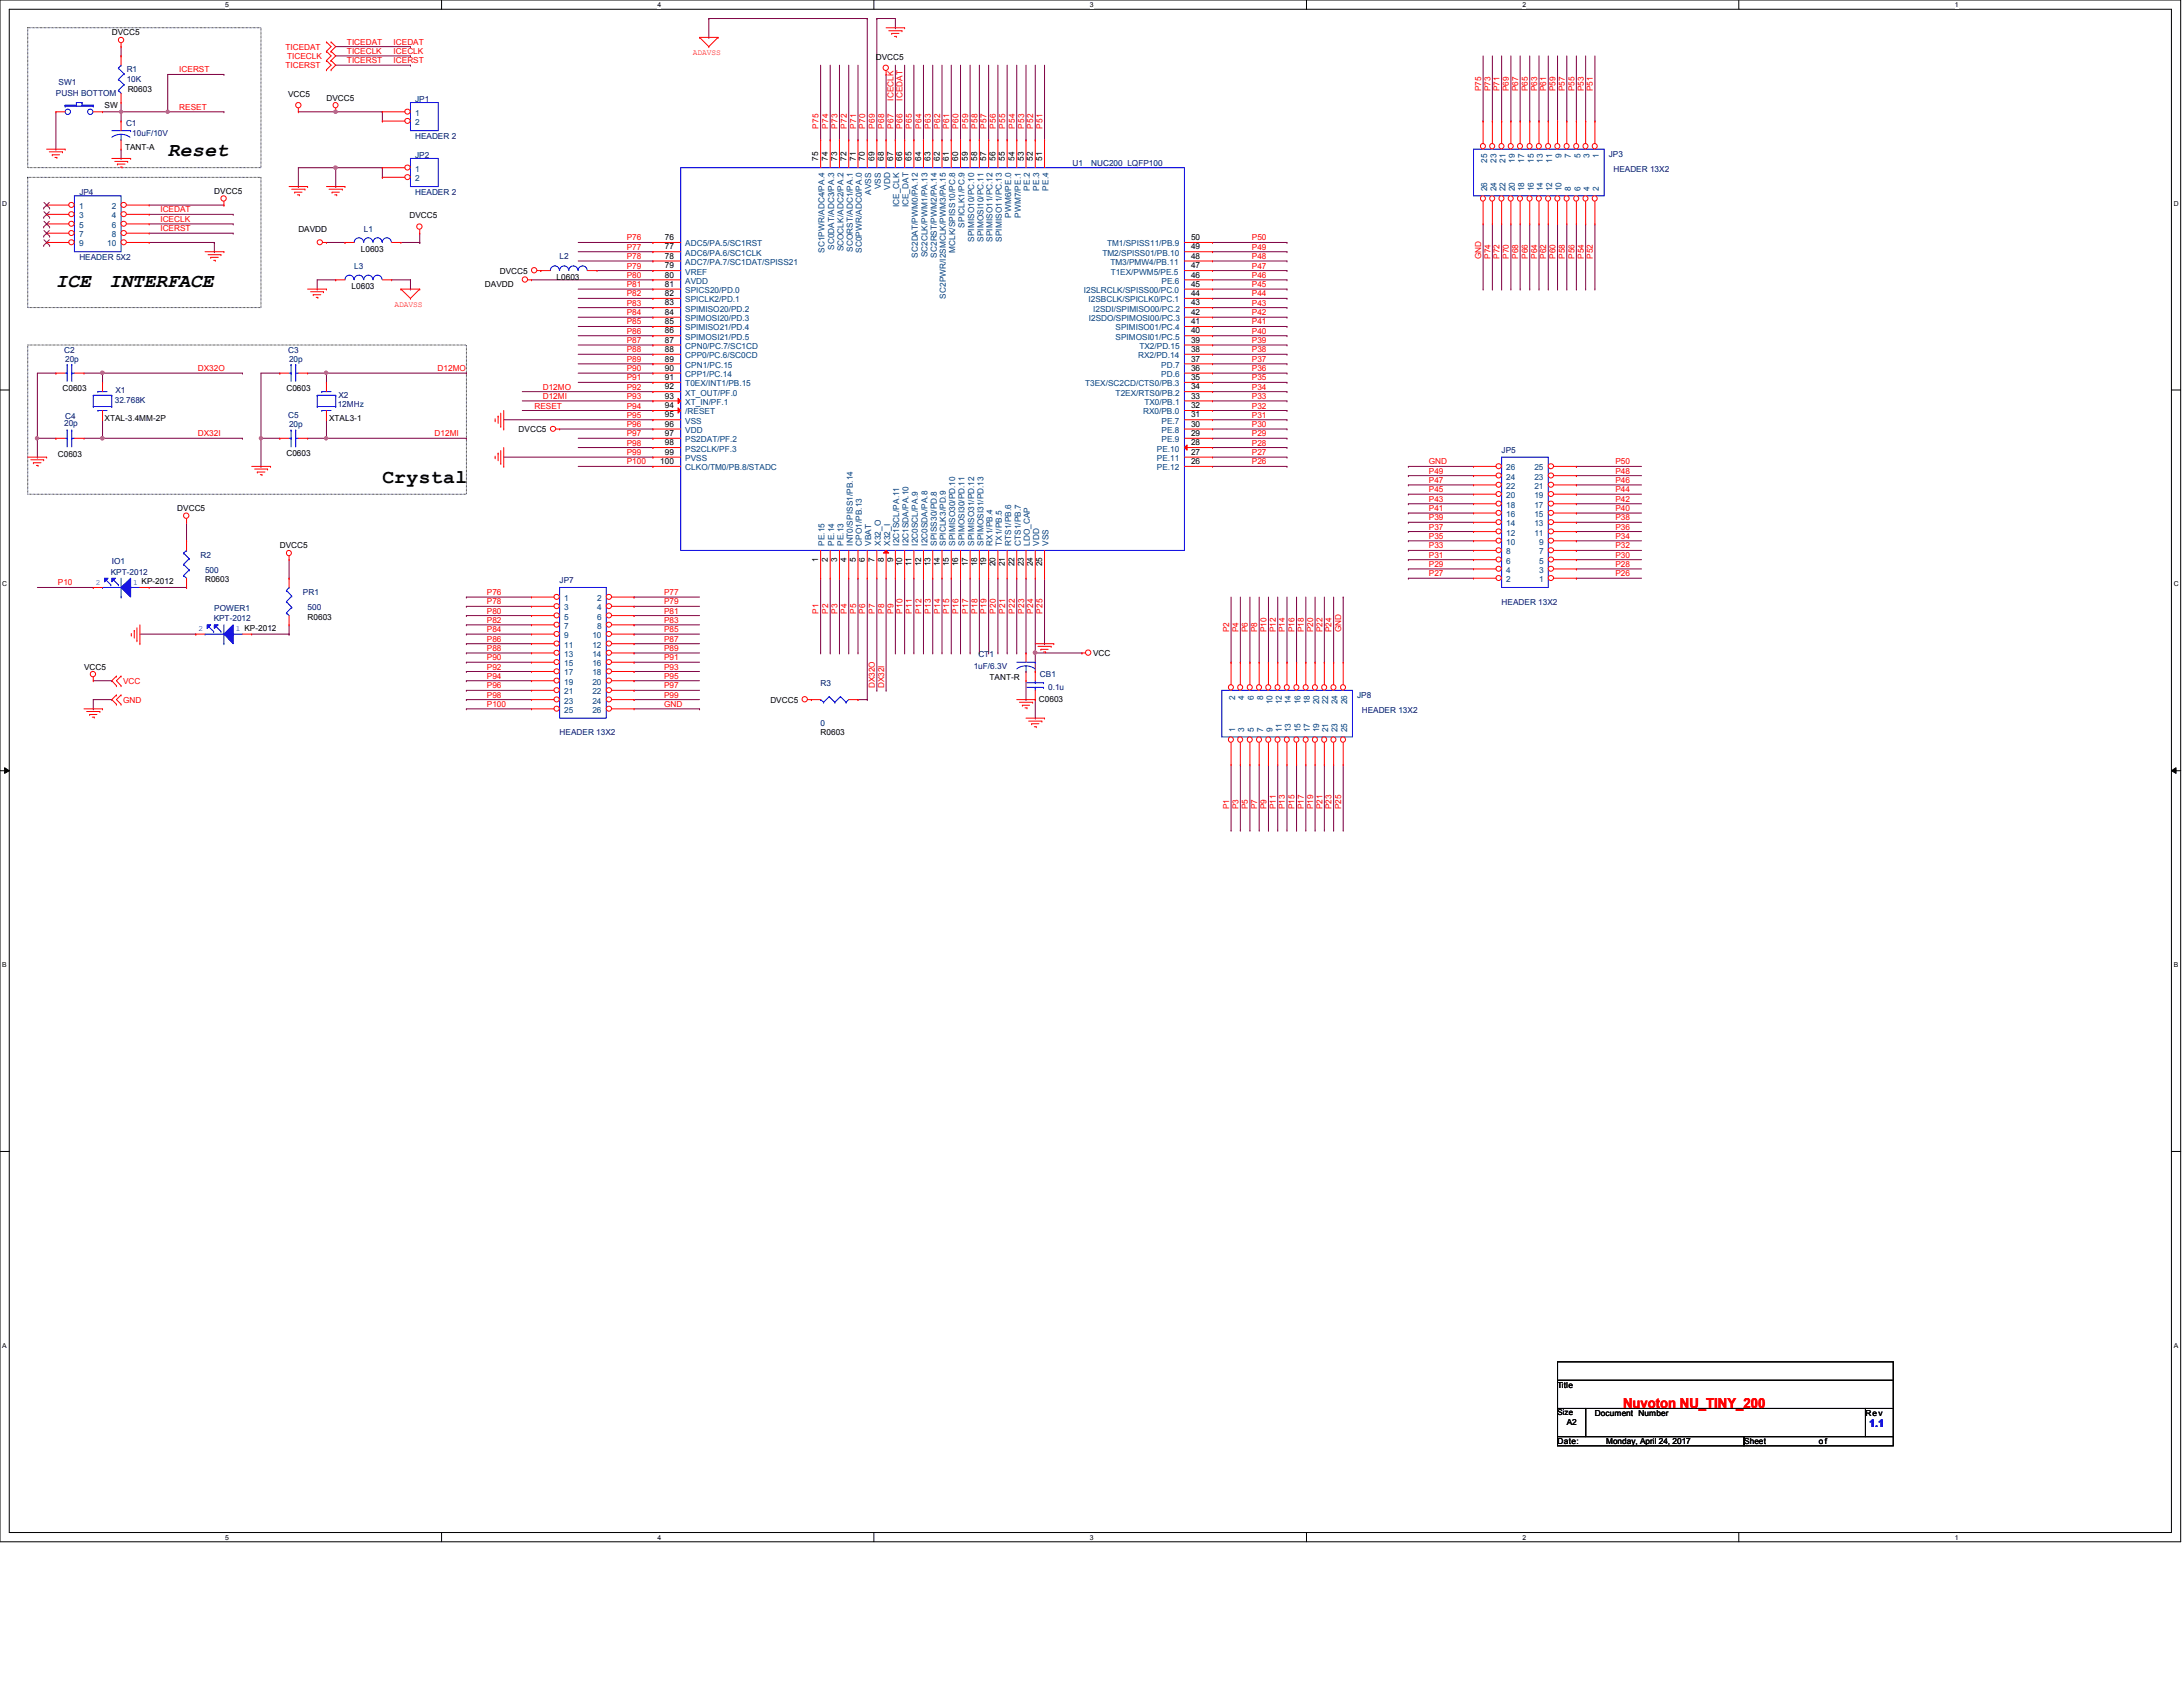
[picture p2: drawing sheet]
<svg xmlns="http://www.w3.org/2000/svg" width="279mm" height="216mm" viewBox="0 0 279 216" stroke-linecap="round" stroke-linejoin="round" font-family="sans-serif">
<defs><g id="words">
<g font-size="2.5">
<text x="21.5" y="20">Reset</text>
<text x="7.2" y="36.7">ICE</text>
<text x="14" y="36.7">INTERFACE</text>
<text x="48.9" y="61.8">Crystal</text>
</g>
<text font-size="1.8" fill="#f00" x="207.7" y="180.3">Nuvoton NU_TINY_200</text>
<text font-size="1.4" fill="#00f" x="239.2" y="182.6">1.1</text>
<g font-size="1.1">
<text x="14.3" y="4.5">DVCC5</text>
<text x="16.3" y="11.8">R0603</text>
<text x="112.1" y="7.7">DVCC5</text>
<text x="13.4" y="13.8">SW</text>
<text x="36.9" y="12.4">VCC5</text>
<text x="41.8" y="12.9">DVCC5</text>
<text x="16" y="19.2">TANT-A</text>
<text x="104.7" y="20.6" transform="rotate(-90 104.7 20.6)">75</text>
<text x="106" y="20.6" transform="rotate(-90 106 20.6)">74</text>
<text x="107.1" y="20.6" transform="rotate(-90 107.1 20.6)">73</text>
<text x="108.3" y="20.6" transform="rotate(-90 108.3 20.6)">72</text>
<text x="109.5" y="20.6" transform="rotate(-90 109.5 20.6)">71</text>
<text x="110.7" y="20.6" transform="rotate(-90 110.7 20.6)">70</text>
<text x="111.9" y="20.6" transform="rotate(-90 111.9 20.6)">69</text>
<text x="113.1" y="20.6" transform="rotate(-90 113.1 20.6)">68</text>
<text x="114.3" y="20.6" transform="rotate(-90 114.3 20.6)">67</text>
<text x="115.5" y="20.6" transform="rotate(-90 115.5 20.6)">66</text>
<text x="116.7" y="20.6" transform="rotate(-90 116.7 20.6)">65</text>
<text x="117.9" y="20.6" transform="rotate(-90 117.9 20.6)">64</text>
<text x="119.1" y="20.6" transform="rotate(-90 119.1 20.6)">63</text>
<text x="120.3" y="20.6" transform="rotate(-90 120.3 20.6)">62</text>
<text x="121.5" y="20.6" transform="rotate(-90 121.5 20.6)">61</text>
<text x="122.6" y="20.6" transform="rotate(-90 122.6 20.6)">60</text>
<text x="123.9" y="20.6" transform="rotate(-90 123.9 20.6)">59</text>
<text x="125.1" y="20.6" transform="rotate(-90 125.1 20.6)">58</text>
<text x="126.2" y="20.6" transform="rotate(-90 126.2 20.6)">57</text>
<text x="127.4" y="20.6" transform="rotate(-90 127.4 20.6)">56</text>
<text x="128.6" y="20.6" transform="rotate(-90 128.6 20.6)">55</text>
<text x="129.8" y="20.6" transform="rotate(-90 129.8 20.6)">54</text>
<text x="131" y="20.6" transform="rotate(-90 131 20.6)">53</text>
<text x="132.2" y="20.6" transform="rotate(-90 132.2 20.6)">52</text>
<text x="133.4" y="20.6" transform="rotate(-90 133.4 20.6)">51</text>
<text x="27.4" y="24.8">DVCC5</text>
<text x="38.2" y="29.6">DAVDD</text>
<text x="52.4" y="27.9">DVCC5</text>
<text x="46.2" y="32.3">L0603</text>
<text x="64" y="35">DVCC5</text>
<text x="71.2" y="35.8">L0603</text>
<text x="85.1" y="35.5">80</text>
<text x="85.1" y="34.3">79</text>
<text x="85.1" y="33.1">78</text>
<text x="85.1" y="31.9">77</text>
<text x="85.1" y="30.7">76</text>
<text x="152.4" y="30.7">50</text>
<text x="152.4" y="31.9">49</text>
<text x="152.4" y="33.1">48</text>
<text x="152.4" y="34.3">47</text>
<text x="152.4" y="35.5">46</text>
<text x="45" y="37">L0603</text>
<text x="62.1" y="36.8">DAVDD</text>
<text x="85.1" y="41.5">85</text>
<text x="85.1" y="40.3">84</text>
<text x="85.1" y="39.1">83</text>
<text x="85.1" y="37.9">82</text>
<text x="85.1" y="36.7">81</text>
<text x="152.4" y="36.7">45</text>
<text x="152.4" y="37.9">44</text>
<text x="152.4" y="39.1">43</text>
<text x="152.4" y="40.3">42</text>
<text x="152.4" y="41.5">41</text>
<text x="85.1" y="47.5">90</text>
<text x="85.1" y="46.3">89</text>
<text x="85.1" y="45">88</text>
<text x="85.1" y="43.9">87</text>
<text x="85.1" y="42.7">86</text>
<text x="152.4" y="42.7">40</text>
<text x="152.4" y="43.9">39</text>
<text x="152.4" y="45">38</text>
<text x="152.4" y="46.3">37</text>
<text x="152.4" y="47.5">36</text>
<text x="8" y="50">C0603</text>
<text x="13.4" y="53.8">XTAL-3.4MM-2P</text>
<text x="36.7" y="50">C0603</text>
<text x="42.1" y="53.8">XTAL3-1</text>
<text x="85.1" y="53.4">95</text>
<text x="85.1" y="52.2">94</text>
<text x="85.1" y="51">93</text>
<text x="85.1" y="49.8">92</text>
<text x="85.1" y="48.6">91</text>
<text x="152.4" y="48.6">35</text>
<text x="152.4" y="49.8">34</text>
<text x="152.4" y="51">33</text>
<text x="152.4" y="52.2">32</text>
<text x="152.4" y="53.4">31</text>
<text x="7.4" y="58.5">C0603</text>
<text x="36.7" y="58.4">C0603</text>
<text x="66.4" y="55.3">DVCC5</text>
<text x="84.5" y="59.4">100</text>
<text x="85.1" y="58.2">99</text>
<text x="85.1" y="57">98</text>
<text x="85.1" y="55.8">97</text>
<text x="85.1" y="54.6">96</text>
<text x="152.4" y="54.6">30</text>
<text x="152.4" y="55.8">29</text>
<text x="152.4" y="57">28</text>
<text x="152.4" y="58.2">27</text>
<text x="152.4" y="59.4">26</text>
<text x="22.7" y="65.4">DVCC5</text>
<text x="35.8" y="70.2">DVCC5</text>
<text x="104.7" y="71.9" transform="rotate(-90 104.7 71.9)">1</text>
<text x="106" y="71.9" transform="rotate(-90 106 71.9)">2</text>
<text x="107.1" y="71.9" transform="rotate(-90 107.1 71.9)">3</text>
<text x="108.3" y="71.9" transform="rotate(-90 108.3 71.9)">4</text>
<text x="109.5" y="71.9" transform="rotate(-90 109.5 71.9)">5</text>
<text x="110.7" y="71.9" transform="rotate(-90 110.7 71.9)">6</text>
<text x="111.9" y="71.9" transform="rotate(-90 111.9 71.9)">7</text>
<text x="113.1" y="71.9" transform="rotate(-90 113.1 71.9)">8</text>
<text x="114.3" y="71.9" transform="rotate(-90 114.3 71.9)">9</text>
<text x="26.2" y="74.5">R0603</text>
<text x="115.5" y="72.5" transform="rotate(-90 115.5 72.5)">10</text>
<text x="116.7" y="72.5" transform="rotate(-90 116.7 72.5)">11</text>
<text x="117.9" y="72.5" transform="rotate(-90 117.9 72.5)">12</text>
<text x="119.1" y="72.5" transform="rotate(-90 119.1 72.5)">13</text>
<text x="120.3" y="72.5" transform="rotate(-90 120.3 72.5)">14</text>
<text x="121.5" y="72.5" transform="rotate(-90 121.5 72.5)">15</text>
<text x="122.6" y="72.5" transform="rotate(-90 122.6 72.5)">16</text>
<text x="123.9" y="72.5" transform="rotate(-90 123.9 72.5)">17</text>
<text x="125.1" y="72.5" transform="rotate(-90 125.1 72.5)">18</text>
<text x="126.2" y="72.5" transform="rotate(-90 126.2 72.5)">19</text>
<text x="127.4" y="72.5" transform="rotate(-90 127.4 72.5)">20</text>
<text x="128.6" y="72.5" transform="rotate(-90 128.6 72.5)">21</text>
<text x="129.8" y="72.5" transform="rotate(-90 129.8 72.5)">22</text>
<text x="131" y="72.5" transform="rotate(-90 131 72.5)">23</text>
<text x="132.2" y="72.5" transform="rotate(-90 132.2 72.5)">24</text>
<text x="133.4" y="72.5" transform="rotate(-90 133.4 72.5)">25</text>
<text x="39.4" y="79.3">R0603</text>
<text x="139.9" y="83.9">VCC</text>
<text x="10.8" y="85.7">VCC5</text>
<text x="98.6" y="89.9">DVCC5</text>
<text x="126.7" y="87">TANT-R</text>
<text x="133" y="89.8">C0603</text>
<text x="105" y="94.1">R0603</text>
<text x="199.3" y="177.6">Title</text>
<text x="199.3" y="184.8">Date:</text>
<text x="200.5" y="182.4">A2</text>
<text x="204.1" y="181.2">Document Number</text>
<text x="205.6" y="184.8">Monday, April 24, 2017</text>
<text x="223.2" y="184.8">Sheet</text>
<text x="232.8" y="184.8">of</text>
<text x="238.8" y="181.2">Rev</text>
</g>
<g font-size="1.1" fill="#f00">
<text x="44.4" y="5.7">TICEDAT</text>
<text x="50.4" y="5.7">ICEDAT</text>
<text x="22.9" y="9.3">ICERST</text>
<text x="36.5" y="6.3">TICEDAT</text>
<text x="36.5" y="8.7">TICERST</text>
<text x="36.7" y="7.5">TICECLK</text>
<text x="44.4" y="8.1">TICERST</text>
<text x="44.4" y="6.9">TICECLK</text>
<text x="50.4" y="6.9">ICECLK</text>
<text x="50.4" y="8.1">ICERST</text>
<text x="189.6" y="11.7" transform="rotate(-90 189.6 11.7)">P75</text>
<text x="190.8" y="11.7" transform="rotate(-90 190.8 11.7)">P73</text>
<text x="191.9" y="11.7" transform="rotate(-90 191.9 11.7)">P71</text>
<text x="193.1" y="11.7" transform="rotate(-90 193.1 11.7)">P69</text>
<text x="194.3" y="11.7" transform="rotate(-90 194.3 11.7)">P67</text>
<text x="195.5" y="11.7" transform="rotate(-90 195.5 11.7)">P65</text>
<text x="196.7" y="11.7" transform="rotate(-90 196.7 11.7)">P63</text>
<text x="197.9" y="11.7" transform="rotate(-90 197.9 11.7)">P61</text>
<text x="199.1" y="11.7" transform="rotate(-90 199.1 11.7)">P59</text>
<text x="200.3" y="11.7" transform="rotate(-90 200.3 11.7)">P57</text>
<text x="201.5" y="11.7" transform="rotate(-90 201.5 11.7)">P55</text>
<text x="202.7" y="11.7" transform="rotate(-90 202.7 11.7)">P53</text>
<text x="203.9" y="11.7" transform="rotate(-90 203.9 11.7)">P51</text>
<text x="22.9" y="14.1">RESET</text>
<text x="104.8" y="16.5" transform="rotate(-90 104.8 16.5)">P75</text>
<text x="106" y="16.5" transform="rotate(-90 106 16.5)">P74</text>
<text x="107.2" y="16.5" transform="rotate(-90 107.2 16.5)">P73</text>
<text x="108.4" y="16.5" transform="rotate(-90 108.4 16.5)">P72</text>
<text x="109.6" y="16.5" transform="rotate(-90 109.6 16.5)">P71</text>
<text x="110.7" y="16.5" transform="rotate(-90 110.7 16.5)">P70</text>
<text x="112" y="16.5" transform="rotate(-90 112 16.5)">P69</text>
<text x="113.2" y="16.5" transform="rotate(-90 113.2 16.5)">P68</text>
<text x="114.3" y="16.5" transform="rotate(-90 114.3 16.5)">P67</text>
<text x="114.3" y="12.9" transform="rotate(-90 114.3 12.9)">ICECLK</text>
<text x="115.5" y="16.5" transform="rotate(-90 115.5 16.5)">P66</text>
<text x="115.5" y="12.9" transform="rotate(-90 115.5 12.9)">ICEDAT</text>
<text x="116.7" y="16.5" transform="rotate(-90 116.7 16.5)">P65</text>
<text x="117.9" y="16.5" transform="rotate(-90 117.9 16.5)">P64</text>
<text x="119.1" y="16.5" transform="rotate(-90 119.1 16.5)">P63</text>
<text x="120.3" y="16.5" transform="rotate(-90 120.3 16.5)">P62</text>
<text x="121.5" y="16.5" transform="rotate(-90 121.5 16.5)">P61</text>
<text x="122.7" y="16.5" transform="rotate(-90 122.7 16.5)">P60</text>
<text x="123.9" y="16.5" transform="rotate(-90 123.9 16.5)">P59</text>
<text x="125.1" y="16.5" transform="rotate(-90 125.1 16.5)">P58</text>
<text x="126.3" y="16.5" transform="rotate(-90 126.3 16.5)">P57</text>
<text x="127.5" y="16.5" transform="rotate(-90 127.5 16.5)">P56</text>
<text x="128.7" y="16.5" transform="rotate(-90 128.7 16.5)">P55</text>
<text x="129.9" y="16.5" transform="rotate(-90 129.9 16.5)">P54</text>
<text x="131.1" y="16.5" transform="rotate(-90 131.1 16.5)">P53</text>
<text x="132.2" y="16.5" transform="rotate(-90 132.2 16.5)">P52</text>
<text x="133.4" y="16.5" transform="rotate(-90 133.4 16.5)">P51</text>
<text x="20.5" y="29.6">ICERST</text>
<text x="20.5" y="28.4">ICECLK</text>
<text x="20.5" y="27.2">ICEDAT</text>
<text x="80.2" y="32">P77</text>
<text x="80.2" y="33.1">P78</text>
<text x="80.2" y="34.4">P79</text>
<text x="80.2" y="30.8">P76</text>
<text x="80.2" y="35.6">P80</text>
<text x="160.2" y="30.8">P50</text>
<text x="160.2" y="32">P49</text>
<text x="160.2" y="33.1">P48</text>
<text x="160.2" y="34.4">P47</text>
<text x="160.2" y="35.6">P46</text>
<text x="189.6" y="33.1" transform="rotate(-90 189.6 33.1)">GND</text>
<text x="190.8" y="33.1" transform="rotate(-90 190.8 33.1)">P74</text>
<text x="191.9" y="33.1" transform="rotate(-90 191.9 33.1)">P72</text>
<text x="193.1" y="33.1" transform="rotate(-90 193.1 33.1)">P70</text>
<text x="194.3" y="33.1" transform="rotate(-90 194.3 33.1)">P68</text>
<text x="195.5" y="33.1" transform="rotate(-90 195.5 33.1)">P66</text>
<text x="196.7" y="33.1" transform="rotate(-90 196.7 33.1)">P64</text>
<text x="197.9" y="33.1" transform="rotate(-90 197.9 33.1)">P62</text>
<text x="199.1" y="33.1" transform="rotate(-90 199.1 33.1)">P60</text>
<text x="200.3" y="33.1" transform="rotate(-90 200.3 33.1)">P58</text>
<text x="201.5" y="33.1" transform="rotate(-90 201.5 33.1)">P56</text>
<text x="202.7" y="33.1" transform="rotate(-90 202.7 33.1)">P54</text>
<text x="203.9" y="33.1" transform="rotate(-90 203.9 33.1)">P52</text>
<text x="80.2" y="40.3">P84</text>
<text x="80.2" y="36.7">P81</text>
<text x="80.2" y="39.1">P83</text>
<text x="80.2" y="37.9">P82</text>
<text x="80.2" y="41.5">P85</text>
<text x="160.2" y="36.7">P45</text>
<text x="160.2" y="41.5">P41</text>
<text x="160.2" y="37.9">P44</text>
<text x="160.2" y="40.3">P42</text>
<text x="160.2" y="39.1">P43</text>
<text x="25.3" y="47.5">DX32O</text>
<text x="56" y="47.5">D12MO</text>
<text x="80.2" y="45.1">P88</text>
<text x="80.2" y="46.3">P89</text>
<text x="80.2" y="47.5">P90</text>
<text x="80.2" y="42.7">P86</text>
<text x="80.2" y="43.9">P87</text>
<text x="160.2" y="45.1">P38</text>
<text x="160.2" y="47.5">P36</text>
<text x="160.2" y="43.9">P39</text>
<text x="160.2" y="42.7">P40</text>
<text x="160.2" y="46.3">P37</text>
<text x="68.4" y="52.3">RESET</text>
<text x="69.5" y="49.9">D12MO</text>
<text x="69.5" y="51.1">D12MI</text>
<text x="80.2" y="49.9">P92</text>
<text x="80.2" y="51.1">P93</text>
<text x="80.2" y="53.5">P95</text>
<text x="80.2" y="48.7">P91</text>
<text x="80.2" y="52.3">P94</text>
<text x="160.2" y="51.1">P33</text>
<text x="160.2" y="52.3">P32</text>
<text x="160.2" y="49.9">P34</text>
<text x="160.2" y="53.5">P31</text>
<text x="160.2" y="48.7">P35</text>
<text x="25.3" y="55.8">DX32I</text>
<text x="55.6" y="55.8">D12MI</text>
<text x="80.2" y="54.7">P96</text>
<text x="80.2" y="59.4">P100</text>
<text x="80.2" y="55.8">P97</text>
<text x="80.2" y="58.3">P99</text>
<text x="80.2" y="57">P98</text>
<text x="160.2" y="57">P28</text>
<text x="160.2" y="55.8">P29</text>
<text x="160.2" y="59.4">P26</text>
<text x="160.2" y="54.7">P30</text>
<text x="160.2" y="58.3">P27</text>
<text x="182.9" y="59.4">GND</text>
<text x="206.8" y="59.4">P50</text>
<text x="182.9" y="61.8">P47</text>
<text x="182.9" y="63">P45</text>
<text x="182.9" y="64.2">P43</text>
<text x="182.9" y="60.6">P49</text>
<text x="182.9" y="65.4">P41</text>
<text x="206.8" y="60.6">P48</text>
<text x="206.8" y="64.2">P42</text>
<text x="206.8" y="65.4">P40</text>
<text x="206.8" y="61.8">P46</text>
<text x="206.8" y="63">P44</text>
<text x="182.9" y="67.8">P37</text>
<text x="182.9" y="66.6">P39</text>
<text x="182.9" y="69">P35</text>
<text x="182.9" y="70.2">P33</text>
<text x="182.9" y="71.4">P31</text>
<text x="206.8" y="67.8">P36</text>
<text x="206.8" y="71.4">P30</text>
<text x="206.8" y="69">P34</text>
<text x="206.8" y="66.6">P38</text>
<text x="206.8" y="70.2">P32</text>
<text x="7.4" y="74.9">P10</text>
<text x="62.3" y="77.3">P78</text>
<text x="62.3" y="76.2">P76</text>
<text x="85" y="77.3">P79</text>
<text x="85" y="76.2">P77</text>
<text x="182.9" y="72.6">P29</text>
<text x="182.9" y="73.7">P27</text>
<text x="206.8" y="73.7">P26</text>
<text x="206.8" y="72.6">P28</text>
<text x="62.3" y="79.7">P82</text>
<text x="62.3" y="82.1">P86</text>
<text x="62.3" y="80.9">P84</text>
<text x="62.3" y="78.5">P80</text>
<text x="62.3" y="83.3">P88</text>
<text x="85" y="83.3">P89</text>
<text x="85" y="82.1">P87</text>
<text x="85" y="79.7">P83</text>
<text x="85" y="80.9">P85</text>
<text x="85" y="78.5">P81</text>
<text x="104.8" y="78.5" transform="rotate(-90 104.8 78.5)">P1</text>
<text x="106" y="78.5" transform="rotate(-90 106 78.5)">P2</text>
<text x="107.2" y="78.5" transform="rotate(-90 107.2 78.5)">P3</text>
<text x="108.4" y="78.5" transform="rotate(-90 108.4 78.5)">P4</text>
<text x="109.6" y="78.5" transform="rotate(-90 109.6 78.5)">P5</text>
<text x="110.7" y="78.5" transform="rotate(-90 110.7 78.5)">P6</text>
<text x="112" y="78.5" transform="rotate(-90 112 78.5)">P7</text>
<text x="113.2" y="78.5" transform="rotate(-90 113.2 78.5)">P8</text>
<text x="114.3" y="78.5" transform="rotate(-90 114.3 78.5)">P9</text>
<text x="115.5" y="78.5" transform="rotate(-90 115.5 78.5)">P10</text>
<text x="116.7" y="78.5" transform="rotate(-90 116.7 78.5)">P11</text>
<text x="117.9" y="78.5" transform="rotate(-90 117.9 78.5)">P12</text>
<text x="119.1" y="78.5" transform="rotate(-90 119.1 78.5)">P13</text>
<text x="120.3" y="78.5" transform="rotate(-90 120.3 78.5)">P14</text>
<text x="121.5" y="78.5" transform="rotate(-90 121.5 78.5)">P15</text>
<text x="122.7" y="78.5" transform="rotate(-90 122.7 78.5)">P16</text>
<text x="123.9" y="78.5" transform="rotate(-90 123.9 78.5)">P17</text>
<text x="125.1" y="78.5" transform="rotate(-90 125.1 78.5)">P18</text>
<text x="126.3" y="78.5" transform="rotate(-90 126.3 78.5)">P19</text>
<text x="127.5" y="78.5" transform="rotate(-90 127.5 78.5)">P20</text>
<text x="128.7" y="78.5" transform="rotate(-90 128.7 78.5)">P21</text>
<text x="129.9" y="78.5" transform="rotate(-90 129.9 78.5)">P22</text>
<text x="131.1" y="78.5" transform="rotate(-90 131.1 78.5)">P23</text>
<text x="132.2" y="78.5" transform="rotate(-90 132.2 78.5)">P24</text>
<text x="133.4" y="78.5" transform="rotate(-90 133.4 78.5)">P25</text>
<text x="157.3" y="80.9" transform="rotate(-90 157.3 80.9)">P2</text>
<text x="158.5" y="80.9" transform="rotate(-90 158.5 80.9)">P4</text>
<text x="159.7" y="80.9" transform="rotate(-90 159.7 80.9)">P6</text>
<text x="160.9" y="80.9" transform="rotate(-90 160.9 80.9)">P8</text>
<text x="162.1" y="80.9" transform="rotate(-90 162.1 80.9)">P10</text>
<text x="163.3" y="80.9" transform="rotate(-90 163.3 80.9)">P12</text>
<text x="164.5" y="80.9" transform="rotate(-90 164.5 80.9)">P14</text>
<text x="165.7" y="80.9" transform="rotate(-90 165.7 80.9)">P16</text>
<text x="166.9" y="80.9" transform="rotate(-90 166.9 80.9)">P18</text>
<text x="168.1" y="80.9" transform="rotate(-90 168.1 80.9)">P20</text>
<text x="169.2" y="80.9" transform="rotate(-90 169.2 80.9)">P22</text>
<text x="170.4" y="80.9" transform="rotate(-90 170.4 80.9)">P24</text>
<text x="171.7" y="80.9" transform="rotate(-90 171.7 80.9)">GND</text>
<text x="15.7" y="87.5">VCC</text>
<text x="15.7" y="89.9">GND</text>
<text x="62.3" y="88.1">P96</text>
<text x="62.3" y="89.3">P98</text>
<text x="62.3" y="85.7">P92</text>
<text x="62.3" y="84.5">P90</text>
<text x="62.3" y="86.9">P94</text>
<text x="85" y="85.7">P93</text>
<text x="85" y="84.5">P91</text>
<text x="85" y="89.3">P99</text>
<text x="85" y="86.9">P95</text>
<text x="85" y="88.1">P97</text>
<text x="112" y="88.1" transform="rotate(-90 112 88.1)">DX32O</text>
<text x="113.2" y="88.1" transform="rotate(-90 113.2 88.1)">DX32I</text>
<text x="62.3" y="90.5">P100</text>
<text x="85" y="90.5">GND</text>
<text x="157.3" y="103.6" transform="rotate(-90 157.3 103.6)">P1</text>
<text x="158.5" y="103.6" transform="rotate(-90 158.5 103.6)">P3</text>
<text x="159.7" y="103.6" transform="rotate(-90 159.7 103.6)">P5</text>
<text x="160.9" y="103.6" transform="rotate(-90 160.9 103.6)">P7</text>
<text x="162.1" y="103.6" transform="rotate(-90 162.1 103.6)">P9</text>
<text x="163.3" y="103.6" transform="rotate(-90 163.3 103.6)">P11</text>
<text x="164.5" y="103.6" transform="rotate(-90 164.5 103.6)">P13</text>
<text x="165.7" y="103.6" transform="rotate(-90 165.7 103.6)">P15</text>
<text x="166.9" y="103.6" transform="rotate(-90 166.9 103.6)">P17</text>
<text x="168.1" y="103.6" transform="rotate(-90 168.1 103.6)">P19</text>
<text x="169.2" y="103.6" transform="rotate(-90 169.2 103.6)">P21</text>
<text x="170.4" y="103.6" transform="rotate(-90 170.4 103.6)">P23</text>
<text x="171.7" y="103.6" transform="rotate(-90 171.7 103.6)">P25</text>
</g>
<g font-size="1.1" fill="#000080">
<text x="7.5" y="10.9">SW1</text>
<text x="16.2" y="9.2">R1</text>
<text x="16.2" y="10.5">10K</text>
<text x="7.2" y="12.3">PUSH BOTTOM</text>
<text x="16.1" y="16.1">C1</text>
<text x="16.9" y="17.4">10uF/10V</text>
<text x="53.1" y="13">JP1</text>
<text x="53.1" y="17.8">HEADER 2</text>
<text x="53.1" y="20.2">JP2</text>
<text x="137.3" y="21.3">U1</text>
<text x="139.7" y="21.3">NUC200_LQFP100</text>
<text x="205.9" y="20.1">JP3</text>
<text x="206.5" y="22">HEADER 13X2</text>
<text x="10.2" y="25">JP4</text>
<text x="46.6" y="29.6">L1</text>
<text x="53.1" y="25">HEADER 2</text>
<text x="10.2" y="33.3">HEADER 5X2</text>
<text x="45.3" y="34.4">L3</text>
<text x="71.6" y="33.2">L2</text>
<text x="8.2" y="45.1">C2</text>
<text x="8.3" y="46.3">20p</text>
<text x="36.9" y="45.1">C3</text>
<text x="37" y="46.3">20p</text>
<text x="8.3" y="53.6">C4</text>
<text x="14.7" y="51.6">32.768K</text>
<text x="14.8" y="50.2">X1</text>
<text x="36.9" y="53.5">C5</text>
<text x="43.2" y="52.1">12MHz</text>
<text x="43.3" y="50.9">X2</text>
<text x="8.2" y="54.6">20p</text>
<text x="37" y="54.7">20p</text>
<text x="192.2" y="57.9">JP5</text>
<text x="25.7" y="71.4">R2</text>
<text x="14.2" y="73.5">KPT-2012</text>
<text x="14.3" y="72.2">IO1</text>
<text x="26.2" y="73.3">500</text>
<text x="38.8" y="76.2">PR1</text>
<text x="71.6" y="74.6">JP7</text>
<text x="192.2" y="77.4">HEADER 13X2</text>
<text x="27.3" y="79.5">KPT-2012</text>
<text x="27.4" y="78.2">POWER1</text>
<text x="39.4" y="78.1">500</text>
<text x="105" y="87.8">R3</text>
<text x="124.6" y="85.6">1uF/6.3V</text>
<text x="125.2" y="84.1">CT1</text>
<text x="133.1" y="86.7">CB1</text>
<text x="134.2" y="88.3">0.1u</text>
<text x="173.7" y="89.3">JP8</text>
<text x="71.6" y="94.1">HEADER 13X2</text>
<text x="105" y="92.9">0</text>
<text x="174.3" y="91.2">HEADER 13X2</text>
</g>
<g font-size="1.1" fill="#004080">
<text x="53.1" y="14.8">1</text>
<text x="53.1" y="16">2</text>
<text x="53.1" y="22">1</text>
<text x="53.1" y="23.2">2</text>
<text x="190.3" y="20.9" transform="rotate(-90 190.3 20.9)">25</text>
<text x="191.5" y="20.9" transform="rotate(-90 191.5 20.9)">23</text>
<text x="192.7" y="20.9" transform="rotate(-90 192.7 20.9)">21</text>
<text x="193.9" y="20.9" transform="rotate(-90 193.9 20.9)">19</text>
<text x="195.1" y="20.9" transform="rotate(-90 195.1 20.9)">17</text>
<text x="196.3" y="20.9" transform="rotate(-90 196.3 20.9)">15</text>
<text x="197.5" y="20.9" transform="rotate(-90 197.5 20.9)">13</text>
<text x="198.7" y="20.9" transform="rotate(-90 198.7 20.9)">11</text>
<text x="199.9" y="20.3" transform="rotate(-90 199.9 20.3)">9</text>
<text x="201" y="20.3" transform="rotate(-90 201 20.3)">7</text>
<text x="202.3" y="20.3" transform="rotate(-90 202.3 20.3)">5</text>
<text x="203.5" y="20.3" transform="rotate(-90 203.5 20.3)">3</text>
<text x="204.6" y="20.3" transform="rotate(-90 204.6 20.3)">1</text>
<text x="10.1" y="26.8">1</text>
<text x="10.1" y="27.9">3</text>
<text x="10.1" y="29.2">5</text>
<text x="14.3" y="26.8">2</text>
<text x="14.3" y="27.9">4</text>
<text x="14.3" y="29.2">6</text>
<text x="111.5" y="24.9" transform="rotate(-90 111.5 24.9)">AVSS</text>
<text x="112.7" y="24.2" transform="rotate(-90 112.7 24.2)">VSS</text>
<text x="113.9" y="24.3" transform="rotate(-90 113.9 24.3)">VDD</text>
<text x="115.1" y="26.5" transform="rotate(-90 115.1 26.5)">ICE_CLK</text>
<text x="116.3" y="26.5" transform="rotate(-90 116.3 26.5)">ICE_DAT</text>
<text x="123.4" y="29.1" transform="rotate(-90 123.4 29.1)">SPICLK1/PC.9</text>
<text x="129.4" y="27.9" transform="rotate(-90 129.4 27.9)">PWM6/PE.0</text>
<text x="130.6" y="27.9" transform="rotate(-90 130.6 27.9)">PWM7/PE.1</text>
<text x="131.8" y="24.4" transform="rotate(-90 131.8 24.4)">PE.2</text>
<text x="133" y="24.4" transform="rotate(-90 133 24.4)">PE.3</text>
<text x="134.2" y="24.4" transform="rotate(-90 134.2 24.4)">PE.4</text>
<text x="190.3" y="24.5" transform="rotate(-90 190.3 24.5)">26</text>
<text x="191.5" y="24.5" transform="rotate(-90 191.5 24.5)">24</text>
<text x="192.7" y="24.5" transform="rotate(-90 192.7 24.5)">22</text>
<text x="193.9" y="24.5" transform="rotate(-90 193.9 24.5)">20</text>
<text x="195.1" y="24.5" transform="rotate(-90 195.1 24.5)">18</text>
<text x="196.3" y="24.5" transform="rotate(-90 196.3 24.5)">16</text>
<text x="197.5" y="24.5" transform="rotate(-90 197.5 24.5)">14</text>
<text x="198.7" y="24.5" transform="rotate(-90 198.7 24.5)">12</text>
<text x="199.9" y="24.5" transform="rotate(-90 199.9 24.5)">10</text>
<text x="201" y="24.5" transform="rotate(-90 201 24.5)">8</text>
<text x="202.3" y="24.5" transform="rotate(-90 202.3 24.5)">6</text>
<text x="203.5" y="24.5" transform="rotate(-90 203.5 24.5)">4</text>
<text x="204.6" y="24.5" transform="rotate(-90 204.6 24.5)">2</text>
<text x="10.1" y="30.4">7</text>
<text x="10.1" y="31.5">9</text>
<text x="13.7" y="31.5">10</text>
<text x="14.3" y="30.4">8</text>
<text x="87.7" y="35.1">VREF</text>
<text x="87.7" y="33.9">ADC7/PA.7/SC1DAT/SPISS21</text>
<text x="87.7" y="32.7">ADC6/PA.6/SC1CLK</text>
<text x="87.7" y="31.5">ADC5/PA.5/SC1RST</text>
<text x="105.5" y="32.4" transform="rotate(-90 105.5 32.4)">SC1PWR/ADC4/PA.4</text>
<text x="106.8" y="32" transform="rotate(-90 106.8 32)">SC0DAT/ADC3/PA.3</text>
<text x="107.9" y="32.2" transform="rotate(-90 107.9 32.2)">SCOCLK/ADC2/PA.2</text>
<text x="109.1" y="32.2" transform="rotate(-90 109.1 32.2)">SCORST/ADC1/PA.1</text>
<text x="110.3" y="32.4" transform="rotate(-90 110.3 32.4)">SC0PWR/ADC0/PA.0</text>
<text x="117.5" y="33" transform="rotate(-90 117.5 33)">SC2DAT/PWM0/PA.12</text>
<text x="118.7" y="32.9" transform="rotate(-90 118.7 32.9)">SC2CLK/PWM1/PA.13</text>
<text x="119.9" y="33" transform="rotate(-90 119.9 33)">SC2RST/PWM2/PA.14</text>
<text x="122.3" y="32.3" transform="rotate(-90 122.3 32.3)">MCLK/SPISS10/PC.8</text>
<text x="124.7" y="30.9" transform="rotate(-90 124.7 30.9)">SPIMISO10/PC.10</text>
<text x="125.9" y="30.9" transform="rotate(-90 125.9 30.9)">SPIMOSI10/PC.11</text>
<text x="127" y="30.9" transform="rotate(-90 127 30.9)">SPIMISO11/PC.12</text>
<text x="128.2" y="30.9" transform="rotate(-90 128.2 30.9)">SPIMISO11/PC.13</text>
<text x="141.1" y="32.7">TM2/SPISS01/PB.10</text>
<text x="141.7" y="31.5">TM1/SPISS11/PB.9</text>
<text x="142.1" y="33.9">TM3/PMW4/PB.11</text>
<text x="142.2" y="35.1">T1EX/PWM5/PE.5</text>
<text x="87.7" y="41.1">SPIMOSI20/PD.3</text>
<text x="87.7" y="39.9">SPIMISO20/PD.2</text>
<text x="87.7" y="38.7">SPICLK2/PD.1</text>
<text x="87.7" y="37.5">SPICS20/PD.0</text>
<text x="87.7" y="36.3">AVDD</text>
<text x="121.1" y="38.2" transform="rotate(-90 121.1 38.2)">SC2PWR/I2SMCLK/PWM3/PA.15</text>
<text x="138.7" y="37.5">I2SLRCLK/SPISS00/PC.0</text>
<text x="139.3" y="38.7">I2SBCLK/SPICLK0/PC.1</text>
<text x="139.4" y="41.1">I2SDO/SPIMOSI00/PC.3</text>
<text x="139.9" y="39.9">I2SDI/SPIMISO00/PC.2</text>
<text x="148.7" y="36.3">PE.6</text>
<text x="87.7" y="47.1">CPN1/PC.15</text>
<text x="87.7" y="45.8">CPP0/PC.6/SC0CD</text>
<text x="87.7" y="44.7">CPN0/PC.7/SC1CD</text>
<text x="87.7" y="43.5">SPIMOSI21/PD.5</text>
<text x="87.7" y="42.3">SPIMISO21/PD.4</text>
<text x="142.8" y="42.3">SPIMISO01/PC.4</text>
<text x="142.8" y="43.5">SPIMOSI01/PC.5</text>
<text x="145.7" y="45.8">RX2/PD.14</text>
<text x="145.8" y="44.7">TX2/PD.15</text>
<text x="148.6" y="47.1">PD.7</text>
<text x="87.7" y="53">/RESET</text>
<text x="87.7" y="51.8">XT_IN/PF.1</text>
<text x="87.7" y="50.6">XT_OUT/PF.0</text>
<text x="87.7" y="49.4">T0EX/INT1/PB.15</text>
<text x="87.7" y="48.3">CPP1/PC.14</text>
<text x="138.9" y="49.4">T3EX/SC2CD/CTS0/PB.3</text>
<text x="142.8" y="50.6">T2EX/RTS0/PB.2</text>
<text x="146.3" y="53">RX0/PB.0</text>
<text x="146.5" y="51.8">TX0/PB.1</text>
<text x="148.6" y="48.3">PD.6</text>
<text x="87.7" y="59">PVSS</text>
<text x="87.7" y="57.8">PS2CLK/PF.3</text>
<text x="87.7" y="56.6">PS2DAT/PF.2</text>
<text x="87.7" y="55.4">VDD</text>
<text x="87.7" y="54.2">VSS</text>
<text x="148.1" y="57.8">PE.10</text>
<text x="148.1" y="59">PE.11</text>
<text x="148.7" y="54.2">PE.7</text>
<text x="148.7" y="55.4">PE.8</text>
<text x="148.7" y="56.6">PE.9</text>
<text x="87.7" y="60.2">CLKO/TM0/PB.8/STADC</text>
<text x="148.1" y="60.2">PE.12</text>
<text x="192.8" y="65">18</text>
<text x="192.8" y="63.8">20</text>
<text x="192.8" y="62.6">22</text>
<text x="192.8" y="61.4">24</text>
<text x="192.8" y="60.2">26</text>
<text x="196.4" y="65">17</text>
<text x="196.4" y="63.8">19</text>
<text x="196.4" y="62.6">21</text>
<text x="196.4" y="61.4">23</text>
<text x="196.4" y="60.2">25</text>
<text x="105.5" y="69.8" transform="rotate(-90 105.5 69.8)">PE.15</text>
<text x="106.8" y="69.8" transform="rotate(-90 106.8 69.8)">PE.14</text>
<text x="107.9" y="69.8" transform="rotate(-90 107.9 69.8)">PE.13</text>
<text x="109.1" y="69.8" transform="rotate(-90 109.1 69.8)">INT0/SPISS1/PB.14</text>
<text x="110.3" y="69.8" transform="rotate(-90 110.3 69.8)">CPO1/PB.13</text>
<text x="111.5" y="69.8" transform="rotate(-90 111.5 69.8)">VBAT</text>
<text x="112.7" y="69.8" transform="rotate(-90 112.7 69.8)">X32_O</text>
<text x="113.9" y="69.8" transform="rotate(-90 113.9 69.8)">X32_I</text>
<text x="115.1" y="69.8" transform="rotate(-90 115.1 69.8)">I2C1SCL/PA.11</text>
<text x="116.3" y="69.8" transform="rotate(-90 116.3 69.8)">I2C1SDA/PA.10</text>
<text x="117.5" y="69.8" transform="rotate(-90 117.5 69.8)">I2C0SCL/PA.9</text>
<text x="118.7" y="69.8" transform="rotate(-90 118.7 69.8)">I2C0SDA/PA.8</text>
<text x="119.9" y="69.8" transform="rotate(-90 119.9 69.8)">SPISS30/PD.8</text>
<text x="121.1" y="69.8" transform="rotate(-90 121.1 69.8)">SPICLK3/PD.9</text>
<text x="122.3" y="69.8" transform="rotate(-90 122.3 69.8)">SPIMISO30/PD.10</text>
<text x="123.4" y="69.8" transform="rotate(-90 123.4 69.8)">SPIMOSI30/PD.11</text>
<text x="124.7" y="69.8" transform="rotate(-90 124.7 69.8)">SPIMISO31/PD.12</text>
<text x="125.9" y="69.8" transform="rotate(-90 125.9 69.8)">SPIMOSI31/PD.13</text>
<text x="127" y="69.8" transform="rotate(-90 127 69.8)">RX1/PB.4</text>
<text x="128.2" y="69.8" transform="rotate(-90 128.2 69.8)">TX1/PB.5</text>
<text x="129.4" y="69.8" transform="rotate(-90 129.4 69.8)">RTS1/PB.6</text>
<text x="130.6" y="69.8" transform="rotate(-90 130.6 69.8)">CTS1/PB.7</text>
<text x="131.8" y="69.8" transform="rotate(-90 131.8 69.8)">LDO_CAP</text>
<text x="133" y="69.8" transform="rotate(-90 133 69.8)">VDD</text>
<text x="134.2" y="69.8" transform="rotate(-90 134.2 69.8)">VSS</text>
<text x="192.8" y="71">8</text>
<text x="192.8" y="69.7">10</text>
<text x="192.8" y="68.5">12</text>
<text x="192.8" y="67.4">14</text>
<text x="192.8" y="66.2">16</text>
<text x="196.4" y="68.5">11</text>
<text x="196.4" y="67.4">13</text>
<text x="196.4" y="66.2">15</text>
<text x="197" y="71">7</text>
<text x="197" y="69.7">9</text>
<text x="72.2" y="76.9">1</text>
<text x="76.4" y="76.9">2</text>
<text x="192.8" y="74.5">2</text>
<text x="192.8" y="73.3">4</text>
<text x="192.8" y="72.1">6</text>
<text x="197" y="74.5">1</text>
<text x="197" y="73.3">3</text>
<text x="197" y="72.1">5</text>
<text x="72.2" y="78.1">3</text>
<text x="72.2" y="79.3">5</text>
<text x="72.2" y="80.5">7</text>
<text x="72.2" y="81.7">9</text>
<text x="72.2" y="82.9">11</text>
<text x="75.8" y="81.7">10</text>
<text x="75.8" y="82.9">12</text>
<text x="76.4" y="78.1">4</text>
<text x="76.4" y="79.3">6</text>
<text x="76.4" y="80.5">8</text>
<text x="72.2" y="84.1">13</text>
<text x="72.2" y="85.3">15</text>
<text x="72.2" y="86.4">17</text>
<text x="72.2" y="87.6">19</text>
<text x="72.2" y="88.9">21</text>
<text x="75.8" y="84.1">14</text>
<text x="75.8" y="85.3">16</text>
<text x="75.8" y="86.4">18</text>
<text x="75.8" y="87.6">20</text>
<text x="75.8" y="88.9">22</text>
<text x="158.1" y="89.5" transform="rotate(-90 158.1 89.5)">2</text>
<text x="159.3" y="89.5" transform="rotate(-90 159.3 89.5)">4</text>
<text x="160.5" y="89.5" transform="rotate(-90 160.5 89.5)">6</text>
<text x="161.7" y="89.5" transform="rotate(-90 161.7 89.5)">8</text>
<text x="72.2" y="90">23</text>
<text x="72.2" y="91.2">25</text>
<text x="75.8" y="90">24</text>
<text x="75.8" y="91.2">26</text>
<text x="158.1" y="93.7" transform="rotate(-90 158.1 93.7)">1</text>
<text x="159.3" y="93.7" transform="rotate(-90 159.3 93.7)">3</text>
<text x="160.5" y="93.7" transform="rotate(-90 160.5 93.7)">5</text>
<text x="161.7" y="93.7" transform="rotate(-90 161.7 93.7)">7</text>
<text x="162.9" y="93.7" transform="rotate(-90 162.9 93.7)">9</text>
<text x="162.9" y="90.1" transform="rotate(-90 162.9 90.1)">10</text>
<text x="164" y="93.7" transform="rotate(-90 164 93.7)">11</text>
<text x="164" y="90.1" transform="rotate(-90 164 90.1)">12</text>
<text x="165.2" y="93.7" transform="rotate(-90 165.2 93.7)">13</text>
<text x="165.2" y="90.1" transform="rotate(-90 165.2 90.1)">14</text>
<text x="166.5" y="93.7" transform="rotate(-90 166.5 93.7)">15</text>
<text x="166.5" y="90.1" transform="rotate(-90 166.5 90.1)">16</text>
<text x="167.6" y="93.7" transform="rotate(-90 167.6 93.7)">17</text>
<text x="167.6" y="90.1" transform="rotate(-90 167.6 90.1)">18</text>
<text x="168.8" y="93.7" transform="rotate(-90 168.8 93.7)">19</text>
<text x="168.8" y="90.1" transform="rotate(-90 168.8 90.1)">20</text>
<text x="170" y="93.7" transform="rotate(-90 170 93.7)">21</text>
<text x="170" y="90.1" transform="rotate(-90 170 90.1)">22</text>
<text x="171.2" y="93.7" transform="rotate(-90 171.2 93.7)">23</text>
<text x="171.2" y="90.1" transform="rotate(-90 171.2 90.1)">24</text>
<text x="172.4" y="93.7" transform="rotate(-90 172.4 93.7)">25</text>
<text x="172.4" y="90.1" transform="rotate(-90 172.4 90.1)">26</text>
</g>
<g font-size="1" fill="#f00">
<text x="88.7" y="7">ADAVSS</text>
<text x="50.5" y="39.3">ADAVSS</text>
</g>
<g font-size="1" fill="#00f">
<text x="12.3" y="74.8">2</text>
<text x="17.1" y="74.8">1 KP-2012</text>
<text x="25.4" y="80.8">2</text>
<text x="30.2" y="80.8">1 KP-2012</text>
</g>
<text font-size="1" x="199.3" y="181.1">Size</text>
<g font-size=".9">
<text x="28.8" y=".9">5</text>
<text x="84.2" y=".9">4</text>
<text x="139.5" y=".9">3</text>
<text x="194.9" y=".9">2</text>
<text x="250.2" y=".9">1</text>
<text x=".3" y="26.3">D</text>
<text x="278.2" y="26.3">D</text>
<text x=".3" y="75.1">C</text>
<text x="278.2" y="75.1">C</text>
<text x=".3" y="123.8">B</text>
<text x="278.2" y="123.8">B</text>
<text x=".3" y="172.5">A</text>
<text x="278.2" y="172.5">A</text>
<text x="28.8" y="197.1">5</text>
<text x="84.2" y="197.1">4</text>
<text x="139.5" y="197.1">3</text>
<text x="194.9" y="197.1">2</text>
<text x="250.2" y="197.1">1</text>
</g>
</g></defs>
<path d="M0 0h279.1v197.3h-279.1zM1.2 1.2h276.7v194.9h-276.7z" fill="none" stroke="#000" stroke-width=".13"/>
<g fill="#fff">
<path d="M28.8 .1h.5v1h-.5z"/>
<path d="M28.8 196.3h.5v.9h-.5z"/>
</g>
<path d="M56.5 0v1.2M56.5 196.1v1.2" fill="none" stroke="#000" stroke-width=".13"/>
<g fill="#fff">
<path d="M84.2 .1h.4v1h-.4z"/>
<path d="M84.2 196.3h.4v.9h-.4z"/>
</g>
<path d="M111.8 0v1.2M111.8 196.1v1.2" fill="none" stroke="#000" stroke-width=".13"/>
<g fill="#fff">
<path d="M139.5 .1h.5v1h-.5z"/>
<path d="M139.5 196.3h.5v.9h-.5z"/>
</g>
<path d="M167.2 0v1.2M167.2 196.1v1.2" fill="none" stroke="#000" stroke-width=".13"/>
<g fill="#fff">
<path d="M194.9 .1h.4v1h-.4z"/>
<path d="M194.9 196.3h.4v.9h-.4z"/>
</g>
<path d="M222.5 0v1.2M222.5 196.1v1.2" fill="none" stroke="#000" stroke-width=".13"/>
<g fill="#fff">
<path d="M250.2 .1h.5v1h-.5z"/>
<path d="M250.2 196.3h.5v.9h-.5z"/>
<path d="M.3 25.5h.6v1h-.6z"/>
<path d="M278.2 25.5h.6v1h-.6z"/>
<path d="M.3 74.3h.6v.9h-.6z"/>
<path d="M278.2 74.3h.6v.9h-.6z"/>
</g>
<path d="M0 49.9h1.2M277.9 49.9h1.2" fill="none" stroke="#000" stroke-width=".13"/>
<g fill="#fff">
<path d="M.3 123h.5v1h-.5z"/>
<path d="M278.2 123h.6v1h-.6z"/>
</g>
<path d="M0 98.6h1.2M.6 98.3l.6 .3-.6 .4zM277.9 98.6l.6-.3v.7zM277.9 98.6h1.2" fill="none" stroke="#000" stroke-width=".13"/>
<path d="M.6 98.3l.6 .3-.6 .4zM277.9 98.6l.6-.3v.7z" fill="#000"/>
<g fill="#fff">
<path d="M.3 171.7h.5v1h-.5z"/>
<path d="M278.2 171.7h.6v1h-.6z"/>
</g>
<path d="M3.6 3.6h29.8v17.9h-29.8zM3.6 22.7h29.8v16.7h-29.8zM3.6 44.2h56.1v19h-56.1zM0 147.4h1.2M277.9 147.4h1.2" fill="none" stroke="#000" stroke-width=".13"/>
<g fill="none" stroke="#800040" stroke-width=".13">
<path d="M7.2 19.1h.1M7.2 14.3v4.8M15.5 7.2h.1M15.5 6v1.2M15.5 19.1v1.2M38.2 14.3h4.8M43 14.3h.1M43 8.3h9.5M43 7.2h9.5M52.5 8.3h.1M52.5 7.2h.1M15.5 20.3h.1"/>
<path d="M19.1 29.8h10.7M19.1 26.2h9.6M19.1 28.7h10.7M19.1 27.4h10.7M28.7 26.2h.1M29.8 29.8h.1M29.8 28.7h.1M29.8 27.4h.1M41.8 31h2.4M44.2 31h.1M41.8 48.9h.1M41.8 47.8v1.1"/>
<path d="M4.8 75.2h7.1M11.9 75.2h.1M19.1 75.2h4.8M23.9 75.2h.1M23.9 69.2h.1M23.9 66.8v2.4M37 74h.1M37 71.6v2.4M37 80v1.2M17.9 81.2h7.2M25.1 81.2h.1M32.2 81.2h4.8"/>
<path d="M37 81.2h.1"/>
</g>
<path d="M42.8 14.2h.3l.1 .1-.1 .1-.2 .1-.1-.1z" fill-rule="evenodd" fill="#f0f"/>
<path d="M42.8 14.2h.3l.1 .1-.1 .1-.2 .1-.1-.1z" fill="none" stroke="#f0f" stroke-width=".13"/>
<path d="M43 6h9.5M52.5 6h.1M13.1 56.1h17.9M31 56.1h.1M11.9 87.1h2.4M14.3 87.1h.1" fill="none" stroke="#800040" stroke-width=".13"/>
<path d="M12.9 55.9h.4v.2v.1l-.2 .1-.2-.1z" fill-rule="evenodd" fill="#f0f"/>
<path d="M12.9 55.9h.4v.2v.1l-.2 .1-.2-.1z" fill="none" stroke="#f0f" stroke-width=".13"/>
<path d="M15.5 14.3h6M21.5 14.3h.1M21.5 9.5h7.2M28.7 9.5h.1M50.1 35.8h2.4M52.5 35.8h.1" fill="none" stroke="#800040" stroke-width=".13"/>
<path d="M21.3 14.2h.3l.1 .1-.1 .1-.1 .1-.2-.1z" fill-rule="evenodd" fill="#f0f"/>
<path d="M21.3 14.2h.3l.1 .1-.1 .1-.1 .1-.2-.1z" fill="none" stroke="#f0f" stroke-width=".13"/>
<path d="M15.5 14.3h.1M15.5 13.1v1.2M53.7 31h.1M53.7 29.8v1.2M13.1 48.9h.1M13.1 47.8v1.1M41.8 56.1h17.9M59.7 56.1h.1" fill="none" stroke="#800040" stroke-width=".13"/>
<path d="M15.3 14.2h.3l.1 .1-.1 .1-.1 .1-.2-.1z" fill-rule="evenodd" fill="#f0f"/>
<path d="M15.3 14.2h.3l.1 .1-.1 .1-.1 .1-.2-.1z" fill="none" stroke="#f0f" stroke-width=".13"/>
<g fill="none" stroke="#800040" stroke-width=".13">
<path d="M15.5 15.5h.1M15.5 14.3v1.2M21.5 14.3h7.2M28.7 14.3h.1M43 14.3h5.9M48.9 15.5h.1M48.9 14.3h.1M48.9 14.3v1.2M105 17.9h.1M105 8.3v9.6M107.4 17.9h.1M107.4 8.3v9.6"/>
<path d="M108.6 17.9h.1M108.6 8.3v9.6M111 2.4h.1M111 2.4v15.5M114.6 17.9h.1M114.6 8.3v9.6M117 17.9h.1M117 8.3v9.6M118.2 17.9h.1M118.2 8.3v9.6M122.9 17.9h.1M122.9 8.3v9.6"/>
<path d="M126.5 17.9h.1M126.5 8.3v9.6M128.9 17.9h.1M128.9 8.3v9.6M132.5 17.9h.1M132.5 8.3v9.6M51.3 31h2.4M53.7 31h.1M10.8 56.1h2.3M10.8 47.8h2.3M13.1 56.1h.1M13.1 47.8h.1"/>
<path d="M13.1 53.7v2.4M39.4 56.1h2.4M41.8 56.1h.1"/>
</g>
<path d="M41.6 55.9h.3l.1 .2-.1 .1-.2 .1-.1-.1z" fill-rule="evenodd" fill="#f0f"/>
<path d="M41.6 55.9h.3l.1 .2-.1 .1-.2 .1-.1-.1z" fill="none" stroke="#f0f" stroke-width=".13"/>
<path d="M90.7 2.4h.1M90.7 2.4h20.3M125.3 17.9h.1M125.3 8.3v9.6M131.3 17.9h.1M131.3 8.3v9.6M41.8 47.8h17.9M59.7 47.8h.1" fill="none" stroke="#800040" stroke-width=".13"/>
<path d="M41.6 47.6h.3l.1 .1-.1 .1-.2 .1-.1-.1z" fill-rule="evenodd" fill="#f0f"/>
<path d="M41.6 47.6h.3l.1 .1-.1 .1-.2 .1-.1-.1z" fill="none" stroke="#f0f" stroke-width=".13"/>
<g fill="none" stroke="#800040" stroke-width=".13">
<path d="M13.1 14.3h2.4M15.5 14.3h.1M21.5 14.3h.1M21.5 9.5v4.8M109.8 17.9h.1M109.8 8.3v9.6M119.4 17.9h.1M119.4 8.3v9.6M121.8 17.9h.1M121.8 8.3v9.6M130.1 17.9h.1M130.1 8.3v9.6"/>
<path d="M52.5 37h.1M52.5 35.8v1.2M13.1 47.8h17.9M31 47.8h.1M33.4 47.8h2.4M35.8 47.8h.1"/>
</g>
<path d="M12.9 47.6h.4v.1v.1l-.2 .1-.2-.1z" fill-rule="evenodd" fill="#f0f"/>
<path d="M12.9 47.6h.4v.1v.1l-.2 .1-.2-.1z" fill="none" stroke="#f0f" stroke-width=".13"/>
<g fill="none" stroke="#800040" stroke-width=".13">
<path d="M90.7 4.8h.1M90.7 2.4v2.4M106.3 17.9h.1M106.3 8.3v9.6M113.4 17.9h.1M113.4 9.5v8.4M115.8 17.9h.1M115.8 8.3v9.6M120.6 17.9h.1M120.6 8.3v9.6M124.2 17.9h.1M124.2 8.3v9.6"/>
<path d="M127.7 17.9h.1M127.7 8.3v9.6M133.7 17.9h.1M133.7 8.3v9.6M43 21.5h5.9M48.9 21.5h.1M39.4 47.8h2.4M41.8 56.1h.1M41.8 47.8h.1M41.8 53.7v2.4M11.9 89.5h2.4M14.3 89.5h.1"/>
</g>
<path d="M42.8 21.3h.3l.1 .2-.1 .1-.2 .1-.1-.1z" fill-rule="evenodd" fill="#f0f"/>
<path d="M42.8 21.3h.3l.1 .2-.1 .1-.2 .1-.1-.1z" fill="none" stroke="#f0f" stroke-width=".13"/>
<path d="M4.8 56.1h.1M4.8 47.8v8.3M33.4 59.7h.1M33.4 56.1v3.6" fill="none" stroke="#800040" stroke-width=".13"/>
<path d="M4.6 55.9h.3l.1 .2-.1 .1-.2 .1-.1-.1z" fill-rule="evenodd" fill="#f0f"/>
<path d="M4.6 55.9h.3l.1 .2-.1 .1-.2 .1-.1-.1z" fill="none" stroke="#f0f" stroke-width=".13"/>
<g fill="none" stroke="#800040" stroke-width=".13">
<path d="M112.2 2.4h.1M112.2 17.9h.1M112.2 2.4h2.4v1.2M112.2 2.4v15.5M114.6 3.6h.1M19.1 31h8.3M27.4 32.2h.1M27.4 31h.1M27.4 31v1.2M38.2 23.9h.1M40.6 37h.1M43 35.8h.1"/>
<path d="M43 21.5h.1M43 35.8h-2.4v1.2M43 21.5h-4.8v2.4M48.9 22.7h.1M48.9 21.5v1.2M4.8 58.5h.1M4.8 47.8h2.4M7.2 56.1h.1M7.2 47.8h.1M7.2 56.1h-2.4v2.4M33.4 56.1h.1M33.4 56.1h2.4"/>
<path d="M33.4 47.8v8.3M35.8 56.1h.1M11.9 90.7h.1M11.9 89.5v1.2"/>
</g>
<path d="M33.2 55.9h.3l.1 .2-.1 .1-.1 .1-.2-.1z" fill-rule="evenodd" fill="#f0f"/>
<path d="M33.2 55.9h.3l.1 .2-.1 .1-.1 .1-.2-.1z" fill="none" stroke="#f0f" stroke-width=".13"/>
<g fill="none" stroke="#800040" stroke-width=".13">
<path d="M43 23.9h.1M43 21.5v2.4M68 35.8h15.6M74 32.2h9.6M74 33.4h9.6M74 37h9.6M74 39.4h9.6M74 38.2h9.6M74 31h9.6M76.4 34.6h7.2M83.6 32.2h.1M83.6 33.4h.1"/>
<path d="M83.6 34.6h.1M83.6 37h.1M83.6 39.4h.1M83.6 38.2h.1M83.6 31h.1M83.6 35.8h.1M64.5 53.7h19.1M64.5 58.5h19.1M66.8 50.1h16.8M66.8 52.5h16.8M66.8 51.3h16.8M71.6 54.9h12"/>
<path d="M74 40.6h9.6M74 48.9h9.6M74 59.7h9.6M74 56.1h9.6M74 41.8h9.6M74 45.3h9.6M74 46.6h9.6M74 47.8h9.6M74 43h9.6M74 44.2h9.6M74 57.3h9.6M83.6 54.9h.1"/>
<path d="M83.6 50.1h.1M83.6 52.5h.1M83.6 40.6h.1M83.6 53.7h.1M83.6 48.9h.1M83.6 59.7h.1M83.6 56.1h.1M83.6 41.8h.1M83.6 45.3h.1M83.6 58.5h.1M83.6 51.3h.1M83.6 46.6h.1"/>
<path d="M83.6 47.8h.1M83.6 43h.1M83.6 44.2h.1M83.6 57.3h.1M105 74v9.6M108.6 74v9.6M109.8 74v9.6M112.2 74v14.3M114.6 74v9.6M115.8 74v9.6M122.9 74v9.6M124.2 74v9.6"/>
<path d="M125.3 74v9.6M132.5 74v11.9M133.7 74v8.4M105 83.6h.1M108.6 83.6h.1M109.8 83.6h.1M112.2 88.3h.1M114.6 83.6h.1M115.8 83.6h.1M122.9 83.6h.1M124.2 83.6h.1M125.3 83.6h.1"/>
<path d="M132.5 91.9h.1M132.5 85.9h.1M132.5 83.6h.1M132.5 89.5v2.4M133.7 82.4h.1"/>
</g>
<path d="M132.3 83.4h.3l.1 .1-.1 .2h-.1h-.2z" fill-rule="evenodd" fill="#f0f"/>
<path d="M132.3 83.4h.3l.1 .1-.1 .2h-.1h-.2z" fill="none" stroke="#f0f" stroke-width=".13"/>
<g fill="none" stroke="#800040" stroke-width=".13">
<path d="M189.8 15.5h.1M189.8 7.2v8.3M191 15.5h.1M191 7.2v8.3M192.2 15.5h.1M192.2 7.2v8.3M193.4 15.5h.1M193.4 7.2v8.3M194.6 15.5h.1M194.6 7.2v8.3M195.8 15.5h.1M195.8 7.2v8.3"/>
<path d="M197 15.5h.1M197 7.2v8.3M198.2 15.5h.1M198.2 7.2v8.3M199.3 15.5h.1M199.3 7.2v8.3M200.5 15.5h.1M200.5 7.2v8.3M201.8 15.5h.1M201.8 7.2v8.3M202.9 15.5h.1M202.9 7.2v8.3"/>
<path d="M204.1 15.5h.1M204.1 7.2v8.3M155.2 37h9.5M155.2 31h9.5M155.2 38.2h9.5M155.2 32.2h9.5M155.2 33.4h9.5M155.2 39.4h9.5M155.2 34.6h9.5M155.2 35.8h9.5M164.7 37h.1M164.7 31h.1"/>
<path d="M164.7 38.2h.1M164.7 32.2h.1M164.7 33.4h.1M164.7 39.4h.1M164.7 34.6h.1M164.7 35.8h.1M189.8 37h.1M189.8 28.7v8.3M191 37h.1M191 28.7v8.3M192.2 37h.1M192.2 28.7v8.3"/>
<path d="M193.4 37h.1M193.4 28.7v8.3M194.6 37h.1M194.6 28.7v8.3M195.8 37h.1M195.8 28.7v8.3M197 37h.1M197 28.7v8.3M198.2 37h.1M198.2 28.7v8.3M199.3 37h.1M199.3 28.7v8.3"/>
<path d="M200.5 37h.1M200.5 28.7v8.3M201.8 37h.1M201.8 28.7v8.3M202.9 37h.1M202.9 28.7v8.3M204.1 37h.1M204.1 28.7v8.3M155.2 57.3h9.5M155.2 45.3h9.5M155.2 51.3h9.5M155.2 56.1h9.5"/>
<path d="M155.2 47.8h9.5M155.2 41.8h9.5M155.2 44.2h9.5M155.2 52.5h9.5M155.2 50.1h9.5M155.2 40.6h9.5M155.2 59.7h9.5M155.2 43h9.5M155.2 53.7h9.5M155.2 46.6h9.5M155.2 54.9h9.5M155.2 58.5h9.5"/>
<path d="M155.2 48.9h9.5M164.7 57.3h.1M164.7 45.3h.1M164.7 51.3h.1M164.7 56.1h.1M164.7 47.8h.1M164.7 41.8h.1M164.7 44.2h.1M164.7 52.5h.1M164.7 50.1h.1M164.7 40.6h.1M164.7 59.7h.1"/>
<path d="M164.7 43h.1M164.7 53.7h.1M164.7 46.6h.1M164.7 54.9h.1M164.7 58.5h.1M164.7 48.9h.1M180.3 59.7h.1M180.3 59.7h8.3M201.8 59.7h.1M201.8 59.7h8.3M59.7 80h.1M59.7 78.8h.1"/>
<path d="M59.7 77.6h.1M59.7 76.4h.1M59.7 80h8.3M59.7 77.6h8.3M59.7 76.4h8.3M59.7 78.8h8.3M81.2 77.6h.1M81.2 76.4h.1M81.2 80h.1M81.2 78.8h.1M81.2 80h8.3M81.2 77.6h8.3"/>
<path d="M81.2 76.4h8.3M81.2 78.8h8.3M106.3 74v9.6M107.4 74v9.6M111 74v15.5M113.4 74v14.3M117 74v9.6M118.2 74v9.6M119.4 74v9.6M120.6 74v9.6M121.8 74v9.6M126.5 74v9.6"/>
<path d="M127.7 74v9.6M128.9 74v9.6M130.1 74v9.6M131.3 74v9.6M157.6 76.4v8.4M158.7 76.4v8.4M160 76.4v8.4M161.2 76.4v8.4M162.3 76.4v8.4M163.5 76.4v8.4M164.7 76.4v8.4M165.9 76.4v8.4"/>
<path d="M167.1 76.4v8.4M168.3 76.4v8.4M169.5 76.4v8.4M170.7 76.4v8.4M171.9 76.4h.1M171.9 76.4v8.4M180.3 62.1h.1M180.3 68h.1M180.3 66.8h.1M180.3 69.2h.1M180.3 70.4h.1M180.3 63.2h.1"/>
<path d="M180.3 71.6h.1M180.3 72.8h.1M180.3 74h.1M180.3 64.5h.1M180.3 60.9h.1M180.3 65.7h.1M180.3 62.1h8.3M180.3 60.9h8.3M180.3 68h8.3M180.3 64.5h8.3M180.3 66.8h8.3M180.3 69.2h8.3"/>
<path d="M180.3 74h8.3M180.3 70.4h8.3M180.3 65.7h8.3M180.3 63.2h8.3M180.3 71.6h8.3M180.3 72.8h8.3M201.8 60.9h.1M201.8 64.5h.1M201.8 74h.1M201.8 65.7h.1M201.8 62.1h.1M201.8 72.8h.1"/>
<path d="M201.8 68h.1M201.8 63.2h.1M201.8 71.6h.1M201.8 69.2h.1M201.8 66.8h.1M201.8 70.4h.1M201.8 62.1h8.3M201.8 60.9h8.3M201.8 68h8.3M201.8 64.5h8.3M201.8 66.8h8.3M201.8 69.2h8.3"/>
<path d="M201.8 74h8.3M201.8 70.4h8.3M201.8 65.7h8.3M201.8 63.2h8.3M201.8 71.6h8.3M201.8 72.8h8.3M59.7 82.4h.1M59.7 88.3h.1M59.7 89.5h.1M59.7 81.2h.1M59.7 85.9h.1M59.7 83.6h.1"/>
<path d="M59.7 84.8h.1M59.7 87.1h.1M59.7 90.7h.1M59.7 83.6h8.3M59.7 82.4h8.3M59.7 88.3h8.3M59.7 89.5h8.3M59.7 81.2h8.3M59.7 85.9h8.3M59.7 90.7h8.3M59.7 84.8h8.3M59.7 87.1h8.3"/>
<path d="M81.2 85.9h.1M81.2 83.6h.1M81.2 84.8h.1M81.2 82.4h.1M81.2 89.5h.1M81.2 87.1h.1M81.2 88.3h.1M81.2 81.2h.1M81.2 83.6h8.3M81.2 82.4h8.3M81.2 88.3h8.3M81.2 89.5h8.3"/>
<path d="M81.2 81.2h8.3M81.2 85.9h8.3M81.2 90.7h8.3M81.2 84.8h8.3M81.2 87.1h8.3M89.5 90.7h.1M106.3 83.6h.1M107.4 83.6h.1M109.8 89.5h.1M109.8 89.5h1.2M111 89.5h.1M113.4 88.3h.1"/>
<path d="M117 83.6h.1M118.2 83.6h.1M119.4 83.6h.1M120.6 83.6h.1M121.8 83.6h.1M126.5 83.6h.1M127.7 83.6h.1M128.9 83.6h.1M130.1 83.6h.1M131.3 83.6h.1M131.3 89.5h.1M131.3 87.1v2.4"/>
<path d="M132.5 83.6h6M138.5 83.6h.1M157.6 84.8h.1M157.6 97.9v8.4M158.7 84.8h.1M158.7 97.9v8.4M160 84.8h.1M160 97.9v8.4M161.2 84.8h.1M161.2 97.9v8.4M162.3 84.8h.1M162.3 97.9v8.4"/>
<path d="M163.5 84.8h.1M163.5 97.9v8.4M164.7 84.8h.1M164.7 97.9v8.4M165.9 84.8h.1M165.9 97.9v8.4M167.1 84.8h.1M167.1 97.9v8.4M168.3 84.8h.1M168.3 97.9v8.4M169.5 84.8h.1M169.5 97.9v8.4"/>
<path d="M170.7 84.8h.1M170.7 97.9v8.4M171.9 97.9v8.4M157.6 106.3h.1M158.7 106.3h.1M160 106.3h.1M161.2 106.3h.1M162.3 106.3h.1M163.5 106.3h.1M164.7 106.3h.1M165.9 106.3h.1M167.1 106.3h.1"/>
<path d="M168.3 106.3h.1M169.5 106.3h.1M170.7 106.3h.1M171.9 106.3h.1"/>
</g>
<g fill="none" stroke="#f00" stroke-width=".13">
<path d="M6 19.1h2.3M6.3 19.4h1.7M6.7 19.8h.1M6.7 19.8h.9M8 19.4h.1M8.3 19.1h.1M15.5 6h.1M15.5 5.5v.5M38.2 14.3h.1M38.2 13.8v.5M41.8 5.4h.1M41.8 6.6h.1"/>
<path d="M41.8 7.7h.1M41.8 8.9h.1M41.8 5.4l.6 .6-.6 .6M41.8 6.6l.6 .6-.6 .5M41.8 7.7l.6 .6-.6 .6M42.4 6.6h.1M42.4 5.4h.1M42.4 7.7h.1M42.4 8.9h.1M42.4 5.4l.6 .6-.6 .6M42.4 6.6l.6 .6-.6 .5M42.4 7.7l.6 .6-.6 .6"/>
<path d="M43 14.3h.1M43 13.8v.5M89.5 4.8h.1M89.5 4.8h2.4M89.5 4.8l1.2 1.2M90.7 6h.1M91.9 4.8h.1M91.9 4.8l-1.2 1.2M113.4 9.5h.1M113.4 3.6h2.4M113.4 9.1v.4M113.7 3.9h1.7"/>
<path d="M114.1 4.3h.1M114.1 4.3h1M114.5 4.7h.2M114.7 4.7h.1M115.4 3.9h.1M115.8 3.6h.1M7 20.2h.3M7.3 20.2h.1M14.3 20.3h2.4M14.7 20.7h1.6M15 21h.1M15 21h1"/>
<path d="M15.4 21.4h.2M15.6 21.4h.1M16.3 20.7h.1M16.7 20.3h.1M26.2 32.2h2.5M26.6 32.6h1.7M27 32.9h.1M27 32.9h.9M27.3 33.3h.3M27.6 33.3h.1M28.3 32.6h.1M28.7 32.2h.1"/>
<path d="M28.7 26.2h.1M28.7 25.8v.4M37 23.9h2.4M37.3 24.2h1.7M37.7 24.6h.1M37.7 24.6h1M38.1 24.9h.2M38.3 24.9h.1M39 24.2h.1M39.4 23.9h.1M39.4 37h2.4M39.8 37.3h1.6"/>
<path d="M40.1 37.7h.1M40.1 37.7h1M40.5 38.1h.2M40.7 38.1h.1M41.3 31h.5M41.4 37.3h.1M41.8 31h.1M41.8 37h.1M41.8 23.9h2.4M42.1 24.2h1.7M42.5 24.6h.1M42.5 24.6h.9"/>
<path d="M42.8 24.9h.3M43.1 24.9h.1M43.8 24.2h.1M44.2 23.9h.1M51.3 37h.1M51.3 37h2.4M51.3 37l1.2 1.2M52.5 38.2h.1M53.7 29.8h.1M53.7 37h.1M53.7 29.4v.4M53.7 37l-1.2 1.2"/>
<path d="M67.6 35.8h.4M68 35.8h.1M68.7 34.6h.5M69.2 34.6h.1M3.6 58.5h2.4M3.9 58.8h1.7M4.3 59.2h.1M4.3 59.2h.9M4.7 59.6h.2M4.9 59.6h.1M5.6 58.8h.1M6 58.5h.1"/>
<path d="M13.1 48.9h.1M13.1 53.7h.1M13.1 48.9v1.2M13.1 52.5v1.2M32.2 59.7h2.4M34.6 59.7h.1M35.8 56.1h.1M35.8 56.1h1.2M38.2 56.1h1.2M39.4 56.1h.1M63.4 53.8h.1M63.4 58.6h.1"/>
<path d="M63.4 53.6v.2M63.4 58.4v.2M63.8 53.3h.1M63.8 58h.1M63.8 53.3v.9M63.8 58v1M64.1 54.6h.1M64.1 59.3h.1M64.1 52.9v1.7M64.1 57.7v1.6M64.5 54.9h.1M64.5 59.7h.1"/>
<path d="M64.5 52.5v2.4M64.5 57.3v2.4M71.2 54.9h.4M71.6 54.9h.1M17.9 80v2.4M23.9 66.8h.1M23.9 66.4v.4M32.6 60h1.6M32.9 60.4h.1M32.9 60.4h1M33.3 60.7h.2M33.5 60.7h.1"/>
<path d="M34.2 60h.1M37 71.6h.1M37 80h.1M37 74h.1M37 71.2v.4M37 74v1.2M37 78.8v1.2M10.8 90.7h2.3M11.1 91.1h1.7M11.5 91.4h.1M11.5 91.4h.9M11.8 91.8h.3"/>
<path d="M11.9 87.1h.1M11.9 86.7v.4M12.1 91.8h.1M12.8 91.1h.1M13.1 90.7h.1M14.9 86.5h.1M14.9 87.8h.1M14.9 88.9h.1M14.9 90.1h.1M14.9 86.5l-.6 .6 .6 .7M14.9 88.9l-.6 .6 .6 .6M15.5 87.8h.1"/>
<path d="M15.5 86.5h.1M15.5 90.1h.1M15.5 88.9h.1M15.5 86.5l-.6 .6 .6 .7M15.5 88.9l-.6 .6 .6 .6M16.8 81.3h.1M16.8 81.1v.2M17.2 80.7h.1M17.2 80.7v1M17.5 82h.1M17.5 80.3v1.7M17.9 82.4h.1"/>
<path d="M103.4 89.5h.4M103.8 89.5h.1M130.1 89.5h2.4M130.5 89.9h1.7M130.9 90.3h.1M130.9 90.3h.9M131.2 90.6h.2M131.3 91.9h2.4M131.4 90.6h.1M131.7 92.3h1.6M132 92.6h.1M132 92.6h1"/>
<path d="M132.2 89.9h.1M132.4 93h.2M132.5 89.5h.1M132.5 85.9h.1M132.5 82.4h2.4M132.5 85.9v1.2M132.5 88.3v1.2M132.6 93h.1M132.8 82.7h1.7M133.2 83.1h.1M133.2 83.1h1M133.3 92.3h.1"/>
<path d="M133.6 83.4h.2M133.7 91.9h.1M133.8 83.4h.1M134.5 82.7h.1M134.9 82.4h.1M138.5 83.6h.1M138.5 83.6h.4"/>
<circle cx="15.5" cy="5.1" r=".34"/>
<circle cx="38.2" cy="13.5" r=".34"/>
<circle cx="42.9" cy="13.5" r=".33"/>
<circle cx="113.4" cy="8.7" r=".34"/>
<circle cx="28.6" cy="25.4" r=".34"/>
<circle cx="40.9" cy="31" r=".33"/>
<circle cx="53.7" cy="29" r=".34"/>
<circle cx="67.2" cy="35.8" r=".34"/>
<circle cx="68.4" cy="34.6" r=".34"/>
<circle cx="70.8" cy="54.9" r=".33"/>
<circle cx="23.8" cy="66" r=".34"/>
<circle cx="37" cy="70.8" r=".33"/>
<circle cx="11.9" cy="86.3" r=".34"/>
<circle cx="103" cy="89.5" r=".34"/>
<circle cx="139.3" cy="83.5" r=".34"/>
</g>
<path d="M199.3 174.3h43v2.4h-43zM199.3 176.7h43v3.6h-43zM199.3 180.3h3.6v3.6h-3.6zM199.3 183.9h23.9v1.1h-23.9zM202.9 180.3h35.9v3.6h-35.9zM223.2 183.9h19.1v1.1h-19.1zM238.8 180.3h3.5v3.6h-3.5z" fill="none" stroke="#000" stroke-width=".13"/>
<g fill="none" stroke="#00f" stroke-width=".13">
<path d="M11.9 50.6h.1M11.9 52h.1M11.9 50.6h2.4M11.9 50.6v1.4M11.9 52h2.4M12.5 50.1h.1M12.5 52.5h.1M12.5 50.1h1.2M12.5 52.5h1.2M14.3 52h.1M14.3 50.6h.1M14.3 50.6v1.4"/>
<path d="M37 56.1h.3M37.3 56.1h.1M37.3 55h.1M37.3 55v2.2M37.8 55h.1M37.8 56.1h.1M37.8 56.1h.4M37.8 55v2.2M36.7 78.4h.1M36.7 77h.1M36.7 75.6h.1M36.7 78.4l.3 .4"/>
<path d="M36.7 77l.6 .7M36.7 75.6l.6 .7M37 75.2h.1M37 75.2l-.3 .4M37.3 77.7h.1M37.3 76.3h.1M37.3 77.7l-.6 .7M37.3 76.3l-.6 .7M131.4 88h2.2M131.4 87.4h2.2M132.5 87.4h.1M132.5 88h.1"/>
<path d="M132.5 87.1v.3M132.5 88v.3M133.6 88h.1M133.6 87.4h.1"/>
</g>
<path d="M29.8 80v2.4l-1.1-1.2z" fill="#00f"/>
<path d="M29.8 80v2.4l-1.1-1.2z" fill="none" stroke="#00f" stroke-width=".13"/>
<path d="M27.4 80h.5l-.5 .4z" fill="#00f"/>
<path d="M27.4 80h.5l-.5 .4z" fill="none" stroke="#00f" stroke-width=".13"/>
<path d="M26.5 80h.5l-.5 .4z" fill="#00f"/>
<g fill="none" stroke="#00f" stroke-width=".13">
<path d="M87.1 21.5h64.5v48.9h-64.5zM40.6 50.6h.1M40.6 52h.1M40.6 50.6h2.4M40.6 50.6v1.4M40.6 52h2.4M41.2 50.1h.1M41.2 52.5h.1M41.2 50.1h1.2M41.2 52.5h1.2M43 52h.1M43 50.6h.1"/>
<path d="M43 50.6v1.4M26.5 80h.5l-.5 .4zM28.7 80v2.4M26.2 81.2h.1M26.2 81.2h2.5M26.7 80.2l.6 .6M27.3 80.8h.1M27.7 80.2l.6 .6M28.3 80.8h.1M28.7 82.4h.1M29.8 81.2h.1M29.8 81.2h1.2"/>
<path d="M105 89.5h.1M105 89.5l.4 .4M105.4 89.9h.1M106.1 89.2h.1M106.1 89.2l.7 .7M106.1 89.2l-.7 .7M106.8 89.9h.1M107.6 89.2h.1M107.6 89.2l.7 .7M107.6 89.2l-.8 .7M108.3 89.9h.1M108.6 89.5l-.3 .4"/>
<path d="M130.1 84.8h2.4M131.3 85.9h.1M131.3 85.2l.6 .1 .6 .3M131.3 85.2a1.86 1.86 0 0 0-1.2 .4M131.3 85.2v.7M132.5 84.8h.1"/>
</g>
<g fill="none" stroke="#f00" stroke-width=".13">
<path d="M151.6 31h3.6M151.6 32.2h3.6M151.6 33.4h3.6M151.6 34.6h3.6M151.6 35.8h3.6M151.6 37h3.6M151.6 38.2h3.6M151.6 39.4h3.6M155.2 31h.1M155.2 32.2h.1M155.2 33.4h.1M155.2 34.6h.1"/>
<path d="M155.2 35.8h.1M155.2 37h.1M155.2 38.2h.1M155.2 39.4h.1M41.8 48.9h.1M41.8 53.7h.1M41.8 48.9v1.2M41.8 52.5v1.2M151.6 40.6h3.6M151.6 41.8h3.6M151.6 43h3.6M151.6 44.2h3.6"/>
<path d="M151.6 45.3h3.6M151.6 46.6h3.6M151.6 47.8h3.6M151.6 48.9h3.6M151.6 50.1h3.6M151.6 51.3h3.6M151.6 52.5h3.6M151.6 53.7h3.6M151.6 54.9h3.6M151.6 56.1h3.6M155.2 40.6h.1M155.2 41.8h.1"/>
<path d="M155.2 43h.1M155.2 44.2h.1M155.2 45.3h.1M155.2 46.6h.1M155.2 47.8h.1M155.2 48.9h.1M155.2 50.1h.1M155.2 51.3h.1M155.2 52.5h.1M155.2 53.7h.1M155.2 54.9h.1M155.2 56.1h.1"/>
<path d="M25.1 81.2h.1M25.1 81.2h1.1M31 81.2h1.2M32.2 81.2h.1M103.8 89.5h.1M103.8 89.5h1.2M108.6 89.5h1.2M109.8 89.5h.1M131.3 83.6h.1M131.3 87.1h.1M131.3 83.6v1.2M131.3 85.9v1.2"/>
</g>
<path d="M151.6 57.3l.3-.4v.7z" fill="#f00"/>
<g fill="none" stroke="#f00" stroke-width=".13">
<path d="M151.6 57.3l.3-.4v.7zM151.6 57.3h3.6M151.6 58.5h3.6M151.6 59.7h3.6M155.2 57.3h.1M155.2 58.5h.1M155.2 59.7h.1M114.6 74h.1M114.6 70.4v3.6M115.8 74h.1M115.8 70.4v3.6M117 74h.1"/>
<path d="M117 70.4v3.6M118.2 74h.1M118.2 70.4v3.6M119.4 74h.1M119.4 70.4v3.6M120.6 74h.1M120.6 70.4v3.6M121.8 74h.1M121.8 70.4v3.6M122.9 74h.1M122.9 70.4v3.6M124.2 74h.1"/>
<path d="M124.2 70.4v3.6M125.3 74h.1M125.3 70.4v3.6M126.5 74h.1M126.5 70.4v3.6M127.7 74h.1M127.7 70.4v3.6M128.9 74h.1M128.9 70.4v3.6M130.1 74h.1M130.1 70.4v3.6M131.3 74h.1"/>
<path d="M131.3 70.4v3.6M132.5 74h.1M132.5 70.4v3.6M133.7 74h.1M133.7 70.4v3.6"/>
</g>
<path d="M113.1 70.8l.3-.4 .3 .4z" fill="#f00"/>
<g fill="none" stroke="#f00" stroke-width=".13">
<path d="M83.6 59.7h.1M83.6 58.5h.1M83.6 57.3h.1M83.6 56.1h.1M83.6 54.9h.1M83.6 53.7h.1M83.6 59.7h3.5M83.6 58.5h3.5M83.6 57.3h3.5M83.6 56.1h3.5M83.6 54.9h3.5M83.6 53.7h3.5"/>
<path d="M105 74h.1M105 70.4v3.6M106.3 74h.1M106.3 70.4v3.6M107.4 74h.1M107.4 70.4v3.6M108.6 74h.1M108.6 70.4v3.6M109.8 74h.1M109.8 70.4v3.6M111 74h.1M111 70.4v3.6"/>
<path d="M112.2 74h.1M112.2 70.4v3.6M113.1 70.8l.3-.4 .3 .4zM113.4 74h.1M113.4 70.4v3.6"/>
</g>
<path d="M86.8 52.2l.3 .3-.3 .4z" fill="#f00"/>
<path d="M83.6 52.5h.1M83.6 52.5h3.5M86.8 52.2l.3 .3-.3 .4z" fill="none" stroke="#f00" stroke-width=".13"/>
<path d="M86.8 51l.3 .3-.3 .3z" fill="#f00"/>
<g fill="none" stroke="#f00" stroke-width=".13">
<path d="M105 17.9h.1M105 17.9v3.6M106.3 17.9h.1M106.3 17.9v3.6M107.4 17.9h.1M107.4 17.9v3.6M108.6 17.9h.1M108.6 17.9v3.6M109.8 17.9h.1M109.8 17.9v3.6M111 17.9h.1M111 17.9v3.6"/>
<path d="M112.2 17.9h.1M112.2 17.9v3.6M113.4 17.9h.1M113.4 17.9v3.6M114.6 17.9h.1M114.6 17.9v3.6M115.8 17.9h.1M115.8 17.9v3.6M117 17.9h.1M117 17.9v3.6M118.2 17.9h.1M118.2 17.9v3.6"/>
<path d="M119.4 17.9h.1M119.4 17.9v3.6M120.6 17.9h.1M120.6 17.9v3.6M121.8 17.9h.1M121.8 17.9v3.6M122.9 17.9h.1M122.9 17.9v3.6M124.2 17.9h.1M124.2 17.9v3.6M125.3 17.9h.1M125.3 17.9v3.6"/>
<path d="M126.5 17.9h.1M126.5 17.9v3.6M127.7 17.9h.1M127.7 17.9v3.6M128.9 17.9h.1M128.9 17.9v3.6M130.1 17.9h.1M130.1 17.9v3.6M131.3 17.9h.1M131.3 17.9v3.6M132.5 17.9h.1M132.5 17.9v3.6"/>
<path d="M133.7 17.9h.1M133.7 17.9v3.6M83.6 39.4h.1M83.6 38.2h.1M83.6 37h.1M83.6 35.8h.1M83.6 34.6h.1M83.6 33.4h.1M83.6 32.2h.1M83.6 31h.1M83.6 39.4h3.5M83.6 38.2h3.5"/>
<path d="M83.6 37h3.5M83.6 35.8h3.5M83.6 34.6h3.5M83.6 33.4h3.5M83.6 32.2h3.5M83.6 31h3.5M7.2 47.8h.1M7.2 47.8h1.1M9.5 47.8h1.3M10.8 47.8h.1M35.8 47.8h.1M35.8 47.8h1.2"/>
<path d="M38.2 47.8h1.2M39.4 47.8h.1M83.6 51.3h.1M83.6 50.1h.1M83.6 48.9h.1M83.6 47.8h.1M83.6 46.6h.1M83.6 45.3h.1M83.6 44.2h.1M83.6 43h.1M83.6 41.8h.1M83.6 40.6h.1"/>
<path d="M83.6 51.3h3.5M83.6 50.1h3.5M83.6 48.9h3.5M83.6 47.8h3.5M83.6 46.6h3.5M83.6 45.3h3.5M83.6 44.2h3.5M83.6 43h3.5M83.6 41.8h3.5M83.6 40.6h3.5M86.8 51l.3 .3-.3 .3z"/>
</g>
<g fill="none" stroke="#00f" stroke-width=".13">
<path d="M8.3 47.8h.3M8.6 47.8h.1M8.6 46.7h.1M8.6 46.7v2.1M9.2 46.7h.1M9.2 47.8h.1M9.2 47.8h.3M9.2 46.7v2.1M37 47.8h.3M37.3 47.8h.1M37.3 46.7h.1M37.3 46.7v2.1"/>
<path d="M37.8 46.7h.1M37.8 47.8h.1M37.8 47.8h.4M37.8 46.7v2.1M71.6 75.2h6v16.7h-6z"/>
</g>
<circle cx="71.3" cy="76.4" r=".33" fill="#fff"/>
<g fill="none" stroke="#f00" stroke-width=".13">
<path d="M68 76.4h.1M68 76.4h2.9"/>
<circle cx="71.3" cy="76.4" r=".33"/>
</g>
<circle cx="77.9" cy="76.4" r=".33" fill="#fff"/>
<g fill="none" stroke="#f00" stroke-width=".13">
<path d="M78.3 76.4h2.9M81.2 76.4h.1"/>
<circle cx="77.9" cy="76.4" r=".33"/>
</g>
<circle cx="71.3" cy="77.6" r=".33" fill="#fff"/>
<g fill="none" stroke="#f00" stroke-width=".13">
<path d="M68 77.6h.1M68 77.6h2.9"/>
<circle cx="71.3" cy="77.6" r=".33"/>
</g>
<circle cx="77.9" cy="77.6" r=".33" fill="#fff"/>
<g fill="none" stroke="#f00" stroke-width=".13">
<path d="M78.3 77.6h2.9M81.2 77.6h.1"/>
<circle cx="77.9" cy="77.6" r=".33"/>
</g>
<circle cx="71.3" cy="78.8" r=".33" fill="#fff"/>
<g fill="none" stroke="#f00" stroke-width=".13">
<path d="M68 78.8h.1M68 78.8h2.9"/>
<circle cx="71.3" cy="78.8" r=".33"/>
</g>
<circle cx="77.9" cy="78.8" r=".33" fill="#fff"/>
<g fill="none" stroke="#f00" stroke-width=".13">
<path d="M78.3 78.8h2.9M81.2 78.8h.1"/>
<circle cx="77.9" cy="78.8" r=".33"/>
</g>
<circle cx="71.3" cy="79.9" r=".33" fill="#fff"/>
<g fill="none" stroke="#f00" stroke-width=".13">
<path d="M68 80h.1M68 80h2.9"/>
<circle cx="71.3" cy="79.9" r=".33"/>
</g>
<circle cx="77.9" cy="79.9" r=".33" fill="#fff"/>
<g fill="none" stroke="#f00" stroke-width=".13">
<path d="M78.3 80h2.9M81.2 80h.1"/>
<circle cx="77.9" cy="79.9" r=".33"/>
</g>
<circle cx="71.3" cy="81.1" r=".33" fill="#fff"/>
<g fill="none" stroke="#f00" stroke-width=".13">
<path d="M68 81.2h.1M68 81.2h2.9"/>
<circle cx="71.3" cy="81.1" r=".33"/>
</g>
<circle cx="77.9" cy="81.1" r=".33" fill="#fff"/>
<g fill="none" stroke="#f00" stroke-width=".13">
<path d="M78.3 81.2h2.9M81.2 81.2h.1"/>
<circle cx="77.9" cy="81.1" r=".33"/>
</g>
<circle cx="71.3" cy="82.4" r=".33" fill="#fff"/>
<g fill="none" stroke="#f00" stroke-width=".13">
<path d="M68 82.4h.1M68 82.4h2.9"/>
<circle cx="71.3" cy="82.4" r=".33"/>
</g>
<circle cx="77.9" cy="82.4" r=".33" fill="#fff"/>
<g fill="none" stroke="#f00" stroke-width=".13">
<path d="M78.3 82.4h2.9M81.2 82.4h.1"/>
<circle cx="77.9" cy="82.4" r=".33"/>
</g>
<circle cx="71.3" cy="83.5" r=".33" fill="#fff"/>
<g fill="none" stroke="#f00" stroke-width=".13">
<path d="M68 83.6h.1M68 83.6h2.9"/>
<circle cx="71.3" cy="83.5" r=".33"/>
</g>
<circle cx="77.9" cy="83.5" r=".33" fill="#fff"/>
<g fill="none" stroke="#f00" stroke-width=".13">
<path d="M78.3 83.6h2.9M81.2 83.6h.1"/>
<circle cx="77.9" cy="83.5" r=".33"/>
</g>
<circle cx="71.3" cy="84.7" r=".33" fill="#fff"/>
<g fill="none" stroke="#f00" stroke-width=".13">
<path d="M68 84.8h.1M68 84.8h2.9"/>
<circle cx="71.3" cy="84.7" r=".33"/>
</g>
<circle cx="77.9" cy="84.7" r=".33" fill="#fff"/>
<g fill="none" stroke="#f00" stroke-width=".13">
<path d="M78.3 84.8h2.9M81.2 84.8h.1"/>
<circle cx="77.9" cy="84.7" r=".33"/>
</g>
<circle cx="71.3" cy="85.9" r=".33" fill="#fff"/>
<g fill="none" stroke="#f00" stroke-width=".13">
<path d="M68 85.9h.1M68 85.9h2.9"/>
<circle cx="71.3" cy="85.9" r=".33"/>
</g>
<circle cx="77.9" cy="85.9" r=".33" fill="#fff"/>
<g fill="none" stroke="#f00" stroke-width=".13">
<path d="M78.3 85.9h2.9M81.2 85.9h.1"/>
<circle cx="77.9" cy="85.9" r=".33"/>
</g>
<circle cx="71.3" cy="87.1" r=".33" fill="#fff"/>
<g fill="none" stroke="#f00" stroke-width=".13">
<path d="M68 87.1h.1M68 87.1h2.9"/>
<circle cx="71.3" cy="87.1" r=".33"/>
</g>
<circle cx="77.9" cy="87.1" r=".33" fill="#fff"/>
<g fill="none" stroke="#f00" stroke-width=".13">
<path d="M78.3 87.1h2.9M81.2 87.1h.1"/>
<circle cx="77.9" cy="87.1" r=".33"/>
</g>
<circle cx="71.3" cy="88.3" r=".33" fill="#fff"/>
<g fill="none" stroke="#f00" stroke-width=".13">
<path d="M68 88.3h.1M68 88.3h2.9"/>
<circle cx="71.3" cy="88.3" r=".33"/>
</g>
<circle cx="77.9" cy="88.3" r=".33" fill="#fff"/>
<g fill="none" stroke="#f00" stroke-width=".13">
<path d="M78.3 88.3h2.9M81.2 88.3h.1"/>
<circle cx="77.9" cy="88.3" r=".33"/>
</g>
<circle cx="71.3" cy="89.5" r=".33" fill="#fff"/>
<g fill="none" stroke="#f00" stroke-width=".13">
<path d="M68 89.5h.1M68 89.5h2.9"/>
<circle cx="71.3" cy="89.5" r=".33"/>
</g>
<circle cx="77.9" cy="89.5" r=".33" fill="#fff"/>
<g fill="none" stroke="#f00" stroke-width=".13">
<path d="M78.3 89.5h2.9M81.2 89.5h.1"/>
<circle cx="77.9" cy="89.5" r=".33"/>
</g>
<circle cx="71.3" cy="90.7" r=".33" fill="#fff"/>
<g fill="none" stroke="#f00" stroke-width=".13">
<path d="M68 90.7h.1M68 90.7h2.9"/>
<circle cx="71.3" cy="90.7" r=".33"/>
</g>
<circle cx="77.9" cy="90.7" r=".33" fill="#fff"/>
<g fill="none" stroke="#f00" stroke-width=".13">
<path d="M15.5 13.1h.1M15.5 7.2h.1M15.5 7.2v1.1M15.5 11.9v1.2M23.9 75.2h.1M23.9 69.2h.1M23.9 69.2v1.2M23.9 74v1.2M78.3 90.7h2.9M81.2 90.7h.1"/>
<circle cx="77.9" cy="90.7" r=".33"/>
</g>
<g fill="none" stroke="#00f" stroke-width=".13">
<path d="M15.2 11.6h.1M15.2 10.2h.1M15.2 8.7h.1M15.2 11.6l.3 .3M15.2 10.2l.7 .6M15.2 8.7l.7 .7M15.5 8.3h.1M15.5 8.3l-.3 .4M15.9 10.8h.1M15.9 9.4h.1M15.9 10.8l-.7 .8M15.9 9.4l-.7 .8"/>
<path d="M23.5 73.7h.1M23.5 72.2h.1M23.5 70.8h.1M23.5 73.7l.4 .3M23.5 72.2l.7 .7M23.5 70.8l.7 .7M23.9 70.4h.1M23.9 70.4l-.4 .4M24.2 72.9h.1M24.2 71.5h.1M24.2 72.9l-.7 .8M24.2 71.5l-.7 .7"/>
</g>
<path d="M15.5 75.2l1.2-1.2v2.4z" fill="#00f"/>
<path d="M15.5 75.2l1.2-1.2v2.4z" fill="none" stroke="#00f" stroke-width=".13"/>
<path d="M14.3 74h.5l-.5 .5z" fill="#00f"/>
<path d="M14.3 74h.5l-.5 .5z" fill="none" stroke="#00f" stroke-width=".13"/>
<path d="M13.4 74h.4l-.4 .5z" fill="#00f"/>
<g fill="none" stroke="#00f" stroke-width=".13">
<path d="M14.3 16.7h2.4M15.5 17.9h.1M15.5 17.2a1.86 1.86 0 0 1 1.1 .4M15.5 17.2a1.98 1.98 0 0 0-1.2 .4M15.5 17.2v.7M16.7 16.7h.1M52.5 13.1h3.6v3.6h-3.6zM46.5 31a.59 .59 0 0 0-.6-.6 .59 .59 0 0 0-.6 .6M47.7 31a.57 .57 0 0 0-.6-.6 .57 .57 0 0 0-.5 .6M48.9 31a.57 .57 0 0 0-.6-.6 .57 .57 0 0 0-.5 .6M50.1 31a.57 .57 0 0 0-.6-.6 .57 .57 0 0 0-.6 .6M8.3 56.1h.3"/>
<path d="M8.6 56.1h.1M8.6 55h.1M8.6 55v2.2M9.2 55h.1M9.2 56.1h.1M9.2 56.1h.3M9.2 55v2.2M13.1 75.2h.1M13.1 75.2h2.4M13.4 74h.4l-.4 .5zM13.6 74.3l.6 .5M14.2 74.8h.1"/>
<path d="M14.6 74.3l.6 .5M15.2 74.8h.1M15.5 76.4h.1M15.5 74v2.4M16.7 75.2h.1M16.7 75.2h1.2"/>
</g>
<g fill="none" stroke="#f00" stroke-width=".13">
<path d="M15.5 15.5h.1M15.5 19.1h.1M15.5 15.5v1.2M15.5 17.9v1.2M44.2 31h.1M44.2 31h1.1M50.1 31h1.2M51.3 31h.1M7.2 56.1h.1M7.2 56.1h1.1M9.5 56.1h1.3M10.8 56.1h.1"/>
<path d="M11.9 75.2h.1M11.9 75.2h1.2M17.9 75.2h1.2M19.1 75.2h.1"/>
</g>
<circle cx="52.2" cy="14.3" r=".33" fill="#fff"/>
<g fill="none" stroke="#f00" stroke-width=".13">
<path d="M48.9 14.3h.1M48.9 14.3h2.9"/>
<circle cx="52.2" cy="14.3" r=".33"/>
</g>
<circle cx="52.2" cy="15.5" r=".33" fill="#fff"/>
<g fill="none" stroke="#f00" stroke-width=".13">
<path d="M48.9 15.5h.1M48.9 15.5h2.9"/>
<circle cx="52.2" cy="15.5" r=".33"/>
</g>
<path d="M9.5 25.1h6v7.1h-6z" fill="none" stroke="#00f" stroke-width=".13"/>
<circle cx="9.2" cy="26.2" r=".33" fill="#fff"/>
<g fill="none" stroke="#f00" stroke-width=".13">
<path d="M6 26.2h.1M6 26.2h2.8"/>
<circle cx="9.2" cy="26.2" r=".33"/>
</g>
<path d="M5.6 26.6h.1M5.6 25.9l.7 .7M6.3 25.9l-.7 .7M6.3 26.6h.1" fill="none" stroke="#804000" stroke-width=".13"/>
<circle cx="15.8" cy="26.2" r=".33" fill="#fff"/>
<g fill="none" stroke="#f00" stroke-width=".13">
<path d="M16.2 26.2h2.9M19.1 26.2h.1"/>
<circle cx="15.8" cy="26.2" r=".33"/>
</g>
<circle cx="9.2" cy="27.4" r=".33" fill="#fff"/>
<g fill="none" stroke="#f00" stroke-width=".13">
<path d="M6 27.4h.1M6 27.4h2.8"/>
<circle cx="9.2" cy="27.4" r=".33"/>
</g>
<path d="M5.6 27.8h.1M5.6 27.1l.7 .7M6.3 27.1l-.7 .7M6.3 27.8h.1" fill="none" stroke="#804000" stroke-width=".13"/>
<circle cx="15.8" cy="27.4" r=".33" fill="#fff"/>
<g fill="none" stroke="#f00" stroke-width=".13">
<path d="M16.2 27.4h2.9M19.1 27.4h.1"/>
<circle cx="15.8" cy="27.4" r=".33"/>
</g>
<circle cx="9.2" cy="28.6" r=".33" fill="#fff"/>
<g fill="none" stroke="#f00" stroke-width=".13">
<path d="M6 28.7h.1M6 28.7h2.8"/>
<circle cx="9.2" cy="28.6" r=".33"/>
</g>
<path d="M5.6 29h.1M5.6 28.3l.7 .7M6.3 28.3l-.7 .7M6.3 29h.1" fill="none" stroke="#804000" stroke-width=".13"/>
<circle cx="15.8" cy="28.6" r=".33" fill="#fff"/>
<g fill="none" stroke="#f00" stroke-width=".13">
<path d="M16.2 28.7h2.9M19.1 28.7h.1"/>
<circle cx="15.8" cy="28.6" r=".33"/>
</g>
<circle cx="9.2" cy="29.8" r=".33" fill="#fff"/>
<g fill="none" stroke="#f00" stroke-width=".13">
<path d="M6 29.8h.1M6 29.8h2.8"/>
<circle cx="9.2" cy="29.8" r=".33"/>
</g>
<path d="M5.6 30.2h.1M5.6 29.5l.7 .7M6.3 29.5l-.7 .7M6.3 30.2h.1" fill="none" stroke="#804000" stroke-width=".13"/>
<circle cx="15.8" cy="29.8" r=".33" fill="#fff"/>
<g fill="none" stroke="#f00" stroke-width=".13">
<path d="M16.2 29.8h2.9M19.1 29.8h.1"/>
<circle cx="15.8" cy="29.8" r=".33"/>
</g>
<circle cx="9.2" cy="31" r=".33" fill="#fff"/>
<g fill="none" stroke="#f00" stroke-width=".13">
<path d="M6 31h.1M6 31h2.8"/>
<circle cx="9.2" cy="31" r=".33"/>
</g>
<path d="M5.6 31.4h.1M5.6 30.7l.7 .7M6.3 30.7l-.7 .7M6.3 31.4h.1" fill="none" stroke="#804000" stroke-width=".13"/>
<circle cx="15.8" cy="31" r=".33" fill="#fff"/>
<g fill="none" stroke="#f00" stroke-width=".13">
<path d="M16.2 31h2.9M19.1 31h.1"/>
<circle cx="15.8" cy="31" r=".33"/>
</g>
<path d="M52.5 20.3h3.6v3.6h-3.6z" fill="none" stroke="#00f" stroke-width=".13"/>
<circle cx="52.2" cy="21.4" r=".33" fill="#fff"/>
<g fill="none" stroke="#f00" stroke-width=".13">
<path d="M48.9 21.5h.1M48.9 21.5h2.9"/>
<circle cx="52.2" cy="21.4" r=".33"/>
</g>
<circle cx="52.2" cy="22.7" r=".33" fill="#fff"/>
<g fill="none" stroke="#f00" stroke-width=".13">
<path d="M43 35.8h.1M43 35.8h1.2M48.9 22.7h.1M48.9 22.7h2.9M48.9 35.8h1.2M50.1 35.8h.1"/>
<circle cx="52.2" cy="22.7" r=".33"/>
</g>
<path d="M45.3 35.8a.57 .57 0 0 0-.6-.6 .57 .57 0 0 0-.5 .6M46.5 35.8a.59 .59 0 0 0-.6-.6 .59 .59 0 0 0-.6 .6M47.7 35.8a.57 .57 0 0 0-.6-.6 .57 .57 0 0 0-.5 .6M48.9 35.8a.57 .57 0 0 0-.6-.6 .57 .57 0 0 0-.5 .6M156.4 88.3h16.7v6h-16.7z" fill="none" stroke="#00f" stroke-width=".13"/>
<circle cx="157.5" cy="94.7" r=".33" fill="#fff"/>
<g fill="none" stroke="#f00" stroke-width=".13">
<path d="M157.6 97.9h.1M157.6 95v2.9"/>
<circle cx="157.5" cy="94.7" r=".33"/>
</g>
<circle cx="157.5" cy="88" r=".33" fill="#fff"/>
<g fill="none" stroke="#f00" stroke-width=".13">
<path d="M157.6 84.8h.1M157.6 84.8v2.8"/>
<circle cx="157.5" cy="88" r=".33"/>
</g>
<circle cx="158.7" cy="94.7" r=".33" fill="#fff"/>
<g fill="none" stroke="#f00" stroke-width=".13">
<path d="M158.7 97.9h.1M158.7 95v2.9"/>
<circle cx="158.7" cy="94.7" r=".33"/>
</g>
<circle cx="158.7" cy="88" r=".33" fill="#fff"/>
<g fill="none" stroke="#f00" stroke-width=".13">
<path d="M158.7 84.8h.1M158.7 84.8v2.8"/>
<circle cx="158.7" cy="88" r=".33"/>
</g>
<circle cx="159.9" cy="94.7" r=".33" fill="#fff"/>
<g fill="none" stroke="#f00" stroke-width=".13">
<path d="M160 97.9h.1M160 95v2.9"/>
<circle cx="159.9" cy="94.7" r=".33"/>
</g>
<circle cx="159.9" cy="88" r=".33" fill="#fff"/>
<g fill="none" stroke="#f00" stroke-width=".13">
<path d="M160 84.8h.1M160 84.8v2.8"/>
<circle cx="159.9" cy="88" r=".33"/>
</g>
<circle cx="161.1" cy="94.7" r=".33" fill="#fff"/>
<g fill="none" stroke="#f00" stroke-width=".13">
<path d="M161.2 97.9h.1M161.2 95v2.9"/>
<circle cx="161.1" cy="94.7" r=".33"/>
</g>
<circle cx="161.1" cy="88" r=".33" fill="#fff"/>
<g fill="none" stroke="#f00" stroke-width=".13">
<path d="M161.2 84.8h.1M161.2 84.8v2.8"/>
<circle cx="161.1" cy="88" r=".33"/>
</g>
<circle cx="162.3" cy="94.7" r=".33" fill="#fff"/>
<g fill="none" stroke="#f00" stroke-width=".13">
<path d="M162.3 97.9h.1M162.3 95v2.9"/>
<circle cx="162.3" cy="94.7" r=".33"/>
</g>
<circle cx="162.3" cy="88" r=".33" fill="#fff"/>
<g fill="none" stroke="#f00" stroke-width=".13">
<path d="M162.3 84.8h.1M162.3 84.8v2.8"/>
<circle cx="162.3" cy="88" r=".33"/>
</g>
<circle cx="163.5" cy="94.7" r=".33" fill="#fff"/>
<g fill="none" stroke="#f00" stroke-width=".13">
<path d="M163.5 97.9h.1M163.5 95v2.9"/>
<circle cx="163.5" cy="94.7" r=".33"/>
</g>
<circle cx="163.5" cy="88" r=".33" fill="#fff"/>
<g fill="none" stroke="#f00" stroke-width=".13">
<path d="M163.5 84.8h.1M163.5 84.8v2.8"/>
<circle cx="163.5" cy="88" r=".33"/>
</g>
<circle cx="164.7" cy="94.7" r=".33" fill="#fff"/>
<g fill="none" stroke="#f00" stroke-width=".13">
<path d="M164.7 97.9h.1M164.7 95v2.9"/>
<circle cx="164.7" cy="94.7" r=".33"/>
</g>
<circle cx="164.7" cy="88" r=".33" fill="#fff"/>
<g fill="none" stroke="#f00" stroke-width=".13">
<path d="M164.7 84.8h.1M164.7 84.8v2.8"/>
<circle cx="164.7" cy="88" r=".33"/>
</g>
<circle cx="165.9" cy="94.7" r=".33" fill="#fff"/>
<g fill="none" stroke="#f00" stroke-width=".13">
<path d="M165.9 97.9h.1M165.9 95v2.9"/>
<circle cx="165.9" cy="94.7" r=".33"/>
</g>
<circle cx="165.9" cy="88" r=".33" fill="#fff"/>
<g fill="none" stroke="#f00" stroke-width=".13">
<path d="M165.9 84.8h.1M165.9 84.8v2.8"/>
<circle cx="165.9" cy="88" r=".33"/>
</g>
<circle cx="167.1" cy="94.7" r=".33" fill="#fff"/>
<g fill="none" stroke="#f00" stroke-width=".13">
<path d="M167.1 97.9h.1M167.1 95v2.9"/>
<circle cx="167.1" cy="94.7" r=".33"/>
</g>
<circle cx="167.1" cy="88" r=".33" fill="#fff"/>
<g fill="none" stroke="#f00" stroke-width=".13">
<path d="M167.1 84.8h.1M167.1 84.8v2.8"/>
<circle cx="167.1" cy="88" r=".33"/>
</g>
<circle cx="168.3" cy="94.7" r=".33" fill="#fff"/>
<g fill="none" stroke="#f00" stroke-width=".13">
<path d="M168.3 97.9h.1M168.3 95v2.9"/>
<circle cx="168.3" cy="94.7" r=".33"/>
</g>
<circle cx="168.3" cy="88" r=".33" fill="#fff"/>
<g fill="none" stroke="#f00" stroke-width=".13">
<path d="M168.3 84.8h.1M168.3 84.8v2.8"/>
<circle cx="168.3" cy="88" r=".33"/>
</g>
<circle cx="169.5" cy="94.7" r=".33" fill="#fff"/>
<g fill="none" stroke="#f00" stroke-width=".13">
<path d="M169.5 97.9h.1M169.5 95v2.9"/>
<circle cx="169.5" cy="94.7" r=".33"/>
</g>
<circle cx="169.5" cy="88" r=".33" fill="#fff"/>
<g fill="none" stroke="#f00" stroke-width=".13">
<path d="M169.5 84.8h.1M169.5 84.8v2.8"/>
<circle cx="169.5" cy="88" r=".33"/>
</g>
<circle cx="170.7" cy="94.7" r=".33" fill="#fff"/>
<g fill="none" stroke="#f00" stroke-width=".13">
<path d="M170.7 97.9h.1M170.7 95v2.9"/>
<circle cx="170.7" cy="94.7" r=".33"/>
</g>
<circle cx="170.7" cy="88" r=".33" fill="#fff"/>
<g fill="none" stroke="#f00" stroke-width=".13">
<path d="M170.7 84.8h.1M170.7 84.8v2.8"/>
<circle cx="170.7" cy="88" r=".33"/>
</g>
<circle cx="171.9" cy="94.7" r=".33" fill="#fff"/>
<g fill="none" stroke="#f00" stroke-width=".13">
<path d="M171.9 97.9h.1M171.9 95v2.9"/>
<circle cx="171.9" cy="94.7" r=".33"/>
</g>
<circle cx="171.9" cy="88" r=".33" fill="#fff"/>
<g fill="none" stroke="#f00" stroke-width=".13">
<path d="M171.9 84.8h.1M171.9 84.8v2.8"/>
<circle cx="171.9" cy="88" r=".33"/>
</g>
<path d="M192.2 58.5h6v16.7h-6z" fill="none" stroke="#00f" stroke-width=".13"/>
<circle cx="198.5" cy="74" r=".33" fill="#fff"/>
<g fill="none" stroke="#f00" stroke-width=".13">
<path d="M198.9 74h2.9M201.8 74h.1"/>
<circle cx="198.5" cy="74" r=".33"/>
</g>
<circle cx="191.8" cy="74" r=".33" fill="#fff"/>
<g fill="none" stroke="#f00" stroke-width=".13">
<path d="M188.6 74h.1M188.6 74h2.9"/>
<circle cx="191.8" cy="74" r=".33"/>
</g>
<circle cx="198.5" cy="72.8" r=".33" fill="#fff"/>
<g fill="none" stroke="#f00" stroke-width=".13">
<path d="M198.9 72.8h2.9M201.8 72.8h.1"/>
<circle cx="198.5" cy="72.8" r=".33"/>
</g>
<circle cx="191.8" cy="72.8" r=".33" fill="#fff"/>
<g fill="none" stroke="#f00" stroke-width=".13">
<path d="M188.6 72.8h.1M188.6 72.8h2.9"/>
<circle cx="191.8" cy="72.8" r=".33"/>
</g>
<circle cx="198.5" cy="71.6" r=".33" fill="#fff"/>
<g fill="none" stroke="#f00" stroke-width=".13">
<path d="M198.9 71.6h2.9M201.8 71.6h.1"/>
<circle cx="198.5" cy="71.6" r=".33"/>
</g>
<circle cx="191.8" cy="71.6" r=".33" fill="#fff"/>
<g fill="none" stroke="#f00" stroke-width=".13">
<path d="M188.6 71.6h.1M188.6 71.6h2.9"/>
<circle cx="191.8" cy="71.6" r=".33"/>
</g>
<circle cx="198.5" cy="70.4" r=".33" fill="#fff"/>
<g fill="none" stroke="#f00" stroke-width=".13">
<path d="M198.9 70.4h2.9M201.8 70.4h.1"/>
<circle cx="198.5" cy="70.4" r=".33"/>
</g>
<circle cx="191.8" cy="70.4" r=".33" fill="#fff"/>
<g fill="none" stroke="#f00" stroke-width=".13">
<path d="M188.6 70.4h.1M188.6 70.4h2.9"/>
<circle cx="191.8" cy="70.4" r=".33"/>
</g>
<circle cx="198.5" cy="69.2" r=".33" fill="#fff"/>
<g fill="none" stroke="#f00" stroke-width=".13">
<path d="M198.9 69.2h2.9M201.8 69.2h.1"/>
<circle cx="198.5" cy="69.2" r=".33"/>
</g>
<circle cx="191.8" cy="69.2" r=".33" fill="#fff"/>
<g fill="none" stroke="#f00" stroke-width=".13">
<path d="M188.6 69.2h.1M188.6 69.2h2.9"/>
<circle cx="191.8" cy="69.2" r=".33"/>
</g>
<circle cx="198.5" cy="68" r=".33" fill="#fff"/>
<g fill="none" stroke="#f00" stroke-width=".13">
<path d="M198.9 68h2.9M201.8 68h.1"/>
<circle cx="198.5" cy="68" r=".33"/>
</g>
<circle cx="191.8" cy="68" r=".33" fill="#fff"/>
<g fill="none" stroke="#f00" stroke-width=".13">
<path d="M188.6 68h.1M188.6 68h2.9"/>
<circle cx="191.8" cy="68" r=".33"/>
</g>
<circle cx="198.5" cy="66.8" r=".33" fill="#fff"/>
<g fill="none" stroke="#f00" stroke-width=".13">
<path d="M198.9 66.8h2.9M201.8 66.8h.1"/>
<circle cx="198.5" cy="66.8" r=".33"/>
</g>
<circle cx="191.8" cy="66.8" r=".33" fill="#fff"/>
<g fill="none" stroke="#f00" stroke-width=".13">
<path d="M188.6 66.8h.1M188.6 66.8h2.9"/>
<circle cx="191.8" cy="66.8" r=".33"/>
</g>
<circle cx="198.5" cy="65.6" r=".33" fill="#fff"/>
<g fill="none" stroke="#f00" stroke-width=".13">
<path d="M198.9 65.7h2.9M201.8 65.7h.1"/>
<circle cx="198.5" cy="65.6" r=".33"/>
</g>
<circle cx="191.8" cy="65.6" r=".33" fill="#fff"/>
<g fill="none" stroke="#f00" stroke-width=".13">
<path d="M188.6 65.7h.1M188.6 65.7h2.9"/>
<circle cx="191.8" cy="65.6" r=".33"/>
</g>
<circle cx="198.5" cy="64.4" r=".33" fill="#fff"/>
<g fill="none" stroke="#f00" stroke-width=".13">
<path d="M198.9 64.5h2.9M201.8 64.5h.1"/>
<circle cx="198.5" cy="64.4" r=".33"/>
</g>
<circle cx="191.8" cy="64.4" r=".33" fill="#fff"/>
<g fill="none" stroke="#f00" stroke-width=".13">
<path d="M188.6 64.5h.1M188.6 64.5h2.9"/>
<circle cx="191.8" cy="64.4" r=".33"/>
</g>
<circle cx="198.5" cy="63.2" r=".33" fill="#fff"/>
<g fill="none" stroke="#f00" stroke-width=".13">
<path d="M198.9 63.2h2.9M201.8 63.2h.1"/>
<circle cx="198.5" cy="63.2" r=".33"/>
</g>
<circle cx="191.8" cy="63.2" r=".33" fill="#fff"/>
<g fill="none" stroke="#f00" stroke-width=".13">
<path d="M188.6 63.2h.1M188.6 63.2h2.9"/>
<circle cx="191.8" cy="63.2" r=".33"/>
</g>
<circle cx="198.5" cy="62" r=".33" fill="#fff"/>
<g fill="none" stroke="#f00" stroke-width=".13">
<path d="M198.9 62.1h2.9M201.8 62.1h.1"/>
<circle cx="198.5" cy="62" r=".33"/>
</g>
<circle cx="191.8" cy="62" r=".33" fill="#fff"/>
<g fill="none" stroke="#f00" stroke-width=".13">
<path d="M188.6 62.1h.1M188.6 62.1h2.9"/>
<circle cx="191.8" cy="62" r=".33"/>
</g>
<circle cx="198.5" cy="60.8" r=".33" fill="#fff"/>
<g fill="none" stroke="#f00" stroke-width=".13">
<path d="M198.9 60.9h2.9M201.8 60.9h.1"/>
<circle cx="198.5" cy="60.8" r=".33"/>
</g>
<circle cx="191.8" cy="60.8" r=".33" fill="#fff"/>
<g fill="none" stroke="#f00" stroke-width=".13">
<path d="M188.6 60.9h.1M188.6 60.9h2.9"/>
<circle cx="191.8" cy="60.8" r=".33"/>
</g>
<circle cx="198.5" cy="59.7" r=".33" fill="#fff"/>
<g fill="none" stroke="#f00" stroke-width=".13">
<path d="M198.9 59.7h2.9M201.8 59.7h.1"/>
<circle cx="198.5" cy="59.7" r=".33"/>
</g>
<circle cx="191.8" cy="59.7" r=".33" fill="#fff"/>
<g fill="none" stroke="#f00" stroke-width=".13">
<path d="M7.2 14.3h.1M7.2 14.3h1.1M11.9 14.3h1.2M13.1 14.3h.1M188.6 59.7h.1M188.6 59.7h2.9"/>
<circle cx="191.8" cy="59.7" r=".33"/>
</g>
<g fill="none" stroke="#00f" stroke-width=".13">
<path d="M8.3 13.5h.1M8.3 13.6h.1M8.3 13.6h3.6M8.3 13.5h1.5M8.3 13.5v.1M9.8 13.1h.1M9.8 13.5h.1M9.8 13.1h.7M9.8 13.1v.4M10.5 13.5h.1M10.5 13.1h.1M10.5 13.5h1.4"/>
<path d="M10.5 13.1v.4M11.9 13.6h.1M11.9 13.5h.1M11.9 13.5v.1M188.6 19.1h16.7v6h-16.7z"/>
<circle cx="8.7" cy="14.3" r=".34"/>
<circle cx="11.6" cy="14.3" r=".34"/>
</g>
<circle cx="204.1" cy="18.7" r=".33" fill="#fff"/>
<g fill="none" stroke="#f00" stroke-width=".13">
<path d="M204.1 15.5h.1M204.1 15.5v2.9"/>
<circle cx="204.1" cy="18.7" r=".33"/>
</g>
<circle cx="204.1" cy="25.4" r=".33" fill="#fff"/>
<g fill="none" stroke="#f00" stroke-width=".13">
<path d="M204.1 28.7h.1M204.1 25.8v2.9"/>
<circle cx="204.1" cy="25.4" r=".33"/>
</g>
<circle cx="202.9" cy="18.7" r=".33" fill="#fff"/>
<g fill="none" stroke="#f00" stroke-width=".13">
<path d="M202.9 15.5h.1M202.9 15.5v2.9"/>
<circle cx="202.9" cy="18.7" r=".33"/>
</g>
<circle cx="202.9" cy="25.4" r=".33" fill="#fff"/>
<g fill="none" stroke="#f00" stroke-width=".13">
<path d="M202.9 28.7h.1M202.9 25.8v2.9"/>
<circle cx="202.9" cy="25.4" r=".33"/>
</g>
<circle cx="201.7" cy="18.7" r=".33" fill="#fff"/>
<g fill="none" stroke="#f00" stroke-width=".13">
<path d="M201.8 15.5h.1M201.8 15.5v2.9"/>
<circle cx="201.7" cy="18.7" r=".33"/>
</g>
<circle cx="201.7" cy="25.4" r=".33" fill="#fff"/>
<g fill="none" stroke="#f00" stroke-width=".13">
<path d="M201.8 28.7h.1M201.8 25.8v2.9"/>
<circle cx="201.7" cy="25.4" r=".33"/>
</g>
<circle cx="200.5" cy="18.7" r=".33" fill="#fff"/>
<g fill="none" stroke="#f00" stroke-width=".13">
<path d="M200.5 15.5h.1M200.5 15.5v2.9"/>
<circle cx="200.5" cy="18.7" r=".33"/>
</g>
<circle cx="200.5" cy="25.4" r=".33" fill="#fff"/>
<g fill="none" stroke="#f00" stroke-width=".13">
<path d="M200.5 28.7h.1M200.5 25.8v2.9"/>
<circle cx="200.5" cy="25.4" r=".33"/>
</g>
<circle cx="199.3" cy="18.7" r=".33" fill="#fff"/>
<g fill="none" stroke="#f00" stroke-width=".13">
<path d="M199.3 15.5h.1M199.3 15.5v2.9"/>
<circle cx="199.3" cy="18.7" r=".33"/>
</g>
<circle cx="199.3" cy="25.4" r=".33" fill="#fff"/>
<g fill="none" stroke="#f00" stroke-width=".13">
<path d="M199.3 28.7h.1M199.3 25.8v2.9"/>
<circle cx="199.3" cy="25.4" r=".33"/>
</g>
<circle cx="198.1" cy="18.7" r=".33" fill="#fff"/>
<g fill="none" stroke="#f00" stroke-width=".13">
<path d="M198.2 15.5h.1M198.2 15.5v2.9"/>
<circle cx="198.1" cy="18.7" r=".33"/>
</g>
<circle cx="198.1" cy="25.4" r=".33" fill="#fff"/>
<g fill="none" stroke="#f00" stroke-width=".13">
<path d="M198.2 28.7h.1M198.2 25.8v2.9"/>
<circle cx="198.1" cy="25.4" r=".33"/>
</g>
<circle cx="196.9" cy="18.7" r=".33" fill="#fff"/>
<g fill="none" stroke="#f00" stroke-width=".13">
<path d="M197 15.5h.1M197 15.5v2.9"/>
<circle cx="196.9" cy="18.7" r=".33"/>
</g>
<circle cx="196.9" cy="25.4" r=".33" fill="#fff"/>
<g fill="none" stroke="#f00" stroke-width=".13">
<path d="M197 28.7h.1M197 25.8v2.9"/>
<circle cx="196.9" cy="25.4" r=".33"/>
</g>
<circle cx="195.8" cy="18.7" r=".33" fill="#fff"/>
<g fill="none" stroke="#f00" stroke-width=".13">
<path d="M195.8 15.5h.1M195.8 15.5v2.9"/>
<circle cx="195.8" cy="18.7" r=".33"/>
</g>
<circle cx="195.8" cy="25.4" r=".33" fill="#fff"/>
<g fill="none" stroke="#f00" stroke-width=".13">
<path d="M195.8 28.7h.1M195.8 25.8v2.9"/>
<circle cx="195.8" cy="25.4" r=".33"/>
</g>
<circle cx="194.5" cy="18.7" r=".33" fill="#fff"/>
<g fill="none" stroke="#f00" stroke-width=".13">
<path d="M194.6 15.5h.1M194.6 15.5v2.9"/>
<circle cx="194.5" cy="18.7" r=".33"/>
</g>
<circle cx="194.5" cy="25.4" r=".33" fill="#fff"/>
<g fill="none" stroke="#f00" stroke-width=".13">
<path d="M194.6 28.7h.1M194.6 25.8v2.9"/>
<circle cx="194.5" cy="25.4" r=".33"/>
</g>
<circle cx="193.3" cy="18.7" r=".33" fill="#fff"/>
<g fill="none" stroke="#f00" stroke-width=".13">
<path d="M193.4 15.5h.1M193.4 15.5v2.9"/>
<circle cx="193.3" cy="18.7" r=".33"/>
</g>
<circle cx="193.3" cy="25.4" r=".33" fill="#fff"/>
<g fill="none" stroke="#f00" stroke-width=".13">
<path d="M193.4 28.7h.1M193.4 25.8v2.9"/>
<circle cx="193.3" cy="25.4" r=".33"/>
</g>
<circle cx="192.2" cy="18.7" r=".33" fill="#fff"/>
<g fill="none" stroke="#f00" stroke-width=".13">
<path d="M192.2 15.5h.1M192.2 15.5v2.9"/>
<circle cx="192.2" cy="18.7" r=".33"/>
</g>
<circle cx="192.2" cy="25.4" r=".33" fill="#fff"/>
<g fill="none" stroke="#f00" stroke-width=".13">
<path d="M192.2 28.7h.1M192.2 25.8v2.9"/>
<circle cx="192.2" cy="25.4" r=".33"/>
</g>
<circle cx="191" cy="18.7" r=".33" fill="#fff"/>
<g fill="none" stroke="#f00" stroke-width=".13">
<path d="M191 15.5h.1M191 15.5v2.9"/>
<circle cx="191" cy="18.7" r=".33"/>
</g>
<circle cx="191" cy="25.4" r=".33" fill="#fff"/>
<g fill="none" stroke="#f00" stroke-width=".13">
<path d="M191 28.7h.1M191 25.8v2.9"/>
<circle cx="191" cy="25.4" r=".33"/>
</g>
<circle cx="189.8" cy="18.7" r=".33" fill="#fff"/>
<g fill="none" stroke="#f00" stroke-width=".13">
<path d="M189.8 15.5h.1M189.8 15.5v2.9"/>
<circle cx="189.8" cy="18.7" r=".33"/>
</g>
<circle cx="189.8" cy="25.4" r=".33" fill="#fff"/>
<g fill="none" stroke="#f00" stroke-width=".13">
<path d="M69.2 34.6h.1M69.2 34.6h1.2M75.2 34.6h1.2M76.4 34.6h.1M189.8 28.7h.1M189.8 25.8v2.9"/>
<circle cx="189.8" cy="25.4" r=".33"/>
</g>
<path d="M71.6 34.6a.57 .57 0 0 0-.6-.6 .57 .57 0 0 0-.6 .6M72.8 34.6a.57 .57 0 0 0-.6-.6 .57 .57 0 0 0-.6 .6M74 34.6a.57 .57 0 0 0-.6-.6 .57 .57 0 0 0-.6 .6M75.1 34.6a.57 .57 0 0 0-.6-.6 .57 .57 0 0 0-.5 .6" fill="none" stroke="#00f" stroke-width=".13"/>
<path d="M42.8 14.2h.3l.1 .1-.1 .1-.2 .1-.1-.1z" fill-rule="evenodd" fill="#f0f"/>
<path d="M42.8 14.2h.3l.1 .1-.1 .1-.2 .1-.1-.1z" fill="none" stroke="#f0f" stroke-width=".13"/>
<path d="M12.9 55.9h.4v.2v.1l-.2 .1-.2-.1z" fill-rule="evenodd" fill="#f0f"/>
<path d="M12.9 55.9h.4v.2v.1l-.2 .1-.2-.1z" fill="none" stroke="#f0f" stroke-width=".13"/>
<path d="M21.3 14.2h.3l.1 .1-.1 .1-.1 .1-.2-.1z" fill-rule="evenodd" fill="#f0f"/>
<path d="M21.3 14.2h.3l.1 .1-.1 .1-.1 .1-.2-.1z" fill="none" stroke="#f0f" stroke-width=".13"/>
<path d="M15.3 14.2h.3l.1 .1-.1 .1-.1 .1-.2-.1z" fill-rule="evenodd" fill="#f0f"/>
<path d="M15.3 14.2h.3l.1 .1-.1 .1-.1 .1-.2-.1z" fill="none" stroke="#f0f" stroke-width=".13"/>
<path d="M41.6 55.9h.3l.1 .2-.1 .1-.2 .1-.1-.1z" fill-rule="evenodd" fill="#f0f"/>
<path d="M41.6 55.9h.3l.1 .2-.1 .1-.2 .1-.1-.1z" fill="none" stroke="#f0f" stroke-width=".13"/>
<path d="M41.6 47.6h.3l.1 .1-.1 .1-.2 .1-.1-.1z" fill-rule="evenodd" fill="#f0f"/>
<path d="M41.6 47.6h.3l.1 .1-.1 .1-.2 .1-.1-.1z" fill="none" stroke="#f0f" stroke-width=".13"/>
<path d="M12.9 47.6h.4v.1v.1l-.2 .1-.2-.1z" fill-rule="evenodd" fill="#f0f"/>
<path d="M12.9 47.6h.4v.1v.1l-.2 .1-.2-.1z" fill="none" stroke="#f0f" stroke-width=".13"/>
<path d="M42.8 21.3h.3l.1 .2-.1 .1-.2 .1-.1-.1z" fill-rule="evenodd" fill="#f0f"/>
<path d="M42.8 21.3h.3l.1 .2-.1 .1-.2 .1-.1-.1z" fill="none" stroke="#f0f" stroke-width=".13"/>
<path d="M4.6 55.9h.3l.1 .2-.1 .1-.2 .1-.1-.1z" fill-rule="evenodd" fill="#f0f"/>
<path d="M4.6 55.9h.3l.1 .2-.1 .1-.2 .1-.1-.1z" fill="none" stroke="#f0f" stroke-width=".13"/>
<path d="M33.2 55.9h.3l.1 .2-.1 .1-.1 .1-.2-.1z" fill-rule="evenodd" fill="#f0f"/>
<path d="M33.2 55.9h.3l.1 .2-.1 .1-.1 .1-.2-.1z" fill="none" stroke="#f0f" stroke-width=".13"/>
<path d="M132.3 83.4h.3l.1 .1-.1 .2h-.1h-.2z" fill-rule="evenodd" fill="#f0f"/>
<path d="M132.3 83.4h.3l.1 .1-.1 .2h-.1h-.2z" fill="none" stroke="#f0f" stroke-width=".13"/>
<use href="#words"/>
</svg>
